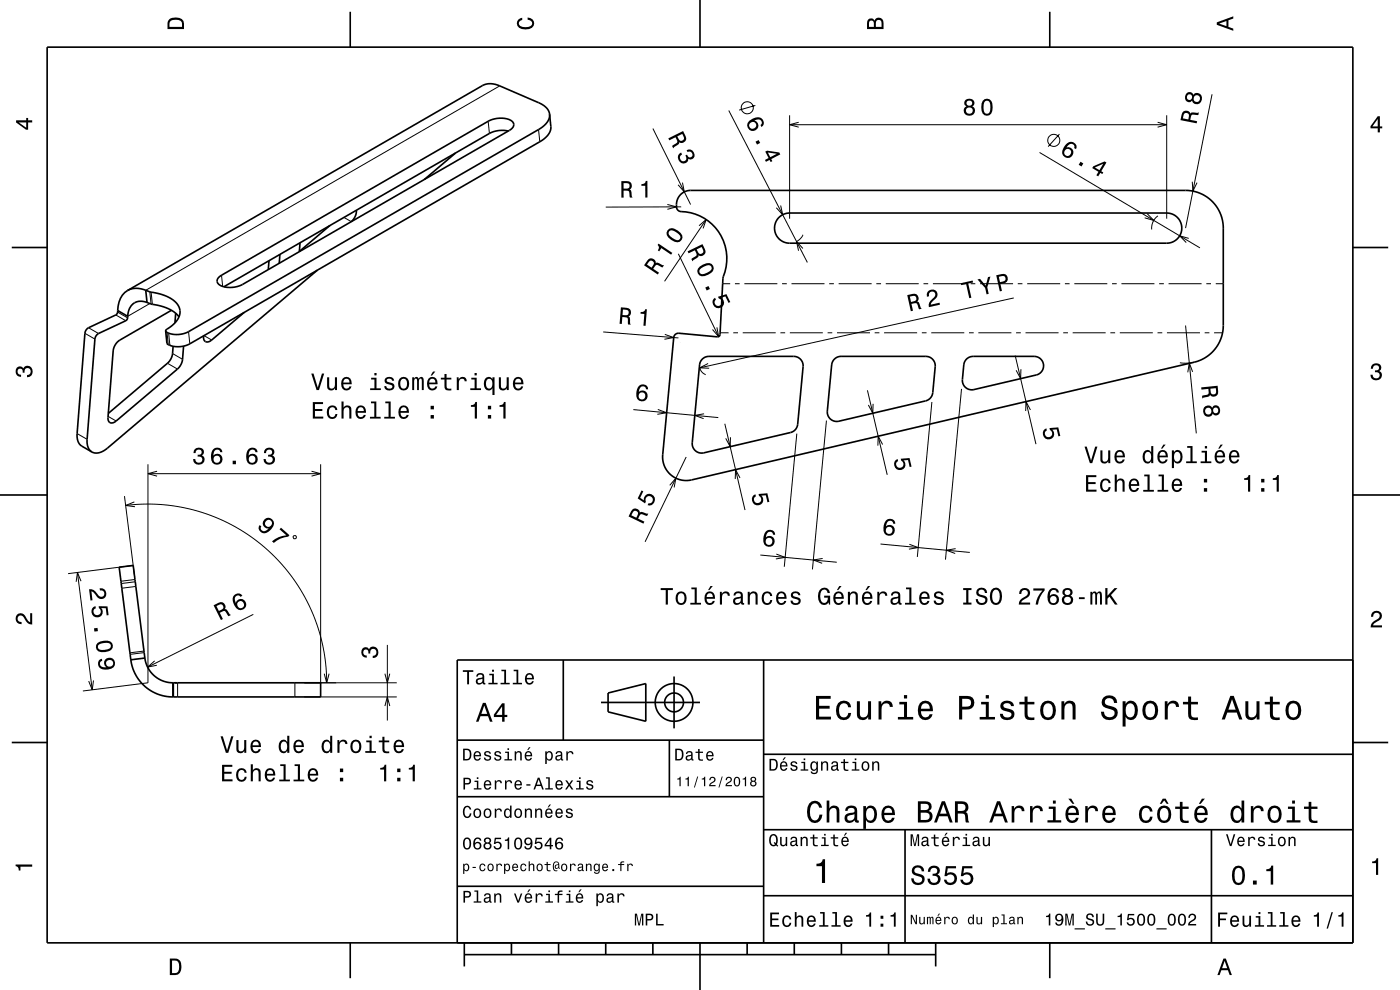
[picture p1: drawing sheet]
<svg xmlns="http://www.w3.org/2000/svg" width="297mm" height="210mm" viewBox="0 0 297 210" stroke-linecap="round" stroke-linejoin="round" font-family="sans-serif">
<g fill="none" stroke="#000" stroke-width=".21">
<path d="M106 18.2l-75.1 43.4M103.6 25.7l.2 2.6M114.2 27.5l.3 2.6M138.5 27.3l8 16.1M144.8 38.7l.4 2-1.3-1.5M154.6 23.4l16.7 32.3M160.2 22.4l-3.4 1M167.5 24.5v21.9M167.5 26.5h80M169.4 25.9l-1.9 .6 1.9 .5M220.5 32.3l34.1 20.3M224.7 28.5l-2.3 2.6"/>
<path d="M245.6 25.9l1.9 .6-1.9 .5M247.5 24.5v21.9M252.9 38.5l.2 2 .8-1.8M257.1 20l-5.6 28.4M47 58.4l.2 2.4M59 54.2l.4 .1M73 46.1l1.5 .9M141.6 43.4l1.9 .5-1.9 .5M143.9 53.8l8.6 17.6M144.5 43.9h-16M148.3 47.9l1.5-1.3-.6 1.9M149.8 46.6l-8.8 13.1"/>
<path d="M165.6 43.6l.4 1.9-1.3-1.4M170.3 52.7l-1.3-1.5 .4 2M170.4 49.8l-.6 .8-.8 .6M243.4 45.3l1.4 1.5-2-.6M245.6 45.8l-.7 .7-.3 .6-.3 1.6M252.2 50.6l-1.9-.6 1.4 1.5M18 70.7l2.1 1.2M18.8 69.5l2.1 1.2M24.6 66.8l2.1 1.2M25 66.2l2.1 1.2M31.8 61.9l.2 2.6M31.8 64.4l-4.7 2.7"/>
<path d="M32.1 62l.2 2.6M35.4 70.5l.3 2.6M35.5 77.1l2.1 1.2M35.8 70.7l.2 2.6M36.6 75l2.1 1.2M40 70.4l.3 2.5M43.3 71.2l1.6 .9M128 70.4l15.9 1.3M141 70.9l1.9 .7-1.9 .4M144.3 72.6h.1M150.2 77.1l-1.8 .9 2 .1M152.1 69.4l.4 2-1.3-1.5"/>
<path d="M152.8 70.6h1.8M153.3 60.2h1.6M155.6 70.6h1M155.9 60.2h1M157.6 70.6h7M157.9 60.2h7M165.6 70.6h1M165.9 60.2h1M167.6 70.6h7M167.9 60.2h7M175.6 70.6h1M175.9 60.2h1"/>
<path d="M177.6 70.6h7M177.9 60.2h7M185.6 70.6h1M185.9 60.2h1M187.6 70.6h7M187.9 60.2h7M195.6 70.6h1M195.9 60.2h1M197.6 70.6h7M197.9 60.2h7M205.6 70.6h1M205.9 60.2h1"/>
<path d="M207.6 70.6h7M207.9 60.2h7M215.1 63.2l-66.7 14.8a2.01 2.01 0 0 0 1.3 1.5M215.4 75.5l4.4 18.7M215.6 70.6h1M215.9 60.2h1M216.6 78.3l-.1 2-.9-1.7M217.6 70.6h7M217.9 60.2h7M225.6 70.6h1M225.9 60.2h1M227.6 70.6h7"/>
<path d="M227.9 60.2h7M235.6 70.6h1M235.9 60.2h1M237.6 70.6h7M237.9 60.2h7M245.6 70.6h1M245.9 60.2h1M247.6 70.6h7M247.9 60.2h7M251.5 69l2.3 22.9M253 78.9l-.7-1.9-.3 2M253.3 76.8l-1.5 .2h-1.5"/>
<path d="M255.6 70.6h1M255.9 60.2h1M257.6 70.6h1.8M257.9 60.2h1.6M16.4 92l2.1 1.2M22.9 88.3l1.7 1M31.4 98.5v46.3l-13.8 1.8M33.3 100l-1.9 .5 1.9 .5M66.1 100l1.9 .5-1.9 .5M68 98.5v46.3M134.4 86.9l18 1.7M139.6 86.9l1.8 .7-1.9 .3"/>
<path d="M145.6 96.9l-8.7 18M149.4 87.8l-2 .3 1.9 .7M153.8 89.9l4.3 18.3M155 92.7l-.1 2-.9-1.7M169 92l-2.6 28.2M175.3 89.2l-2.9 31.6M184 82.8l4.2 17.9M185.2 85.7v2l-1-1.8M187.2 94.3l-.9-1.8-.1 2M197.7 85.3l-3.1 32.8M204 82.5l-3.4 36.2M218.6 87l-.9-1.8-.1 2"/>
<path d="M26.4 105.2l2.2 17.2M26.7 107.2l3.7-.3 3.8 .1 4.2 .6 3.9 .9 3.8 1.4 3.8 1.8 3.2 2 3.3 2.6 3 3 2.4 2.9 2.1 3.1 2 3.8 1.4 3.7 1.1 3.9 .7 3.9 .2 4.2M28.3 119.9l-13.9 1.8M28.5 106.5l-1.8 .7 1.9 .3M31.4 100.5h36.6M62.3 113.6l.5 .2-.1 .5-.5-.2zM142.1 102.9l1.3-1.5-.4 2M157 101.4l-1-1.8v2M161.3 117.7l16.2 1.6M164.7 117.5l1.9 .7-2 .4M174.5 118.5l-2 .3 1.9 .7M186.8 115.4l18.9 1.8"/>
<path d="M192.9 115.5l1.9 .7-2 .3M202.7 116.4l-1.9 .3 1.8 .7M16.4 121.4l3.2 24.9M17.2 123.3l-.8-1.9-.2 2M28.6 122.9l-2.9 .4M28.7 123.4l-3 .4M28.8 124.4l-3 .4M30.5 138.1l-2.9 .4M30.6 138.4l-3 .4M53.7 130.3l-22.4 11.2M82.2 136.8v16M19.8 144.3l-.2 2-.8-1.8"/>
<path d="M32.8 140.2l-1.5 1.3 2-.4M37.7 144.8v3M62.6 144.8v3M64.6 147.8h19.6M64.6 144.8h19.6M68.8 142.9l.5 1.9 .5-1.9M81.7 142.9l.5 1.9 .5-1.9M81.7 149.8l.5-2 .5 2"/>
<circle cx="158.5" cy="22.9" r="1.28"/>
<circle cx="223.6" cy="29.8" r="1.28"/>
</g>
<g fill="none" stroke="#000" stroke-width=".35">
<path d="M10 10h277v190h-277zM74.3 2.5v7.5M148.5 0v10M222.7 2.5v7.5M96.7 32.4l-6.7 5.7M107.8 27.8a5.8 5.8 0 0 0-4 .5l-56.3 32.5M116.6 24.2a3.3 3.3 0 0 0-2.3-2.4l-8.3-3.6a4.1 4.1 0 0 0-3.7 0l-75.3 43.4M116.6 24.2a3.7 3.7 0 0 1-2.4 3.3l-74.2 42.9a4.9 4.9 0 0 1-4.8-.1l-.1-.1M116.6 24.2l.3 2.6a3.7 3.7 0 0 1-2.4 3.3l-74.2 42.8a4.9 4.9 0 0 1-4.8 0l-.4-2.7M2.5 52.5h7.5M46.4 58.8l57.2-33.1a4.9 4.9 0 0 1 5.2 .2l.2 .5-.1 .4-.8 .9-56.6 32.6a4.9 4.9 0 0 1-5.2-.1l-.2-.7zM57.1 55.3l-.2 1.9"/>
<path d="M59.4 54l-.2 1.8M63.6 51.5l-.1 1.9M67.3 57.3l-44.5 37.8a3.1 3.1 0 0 1-3.3 .8M70 47.9l-6.5 5.4M74.5 47h.1M75.6 44.6l-.2 1.2-.9 1.2M144.5 41.2a2.98 2.98 0 0 1 2-.8h105a8 8 0 0 1 8 8v20.6a8 8 0 0 1-6.2 7.8l-106.6 25a5 5 0 0 1-6.1-5.3l2.4-25.2 .3-.4 .7-.2 8.2 .8 .4-.2 .8-12.3a10.1 10.1 0 0 0-9.2-14.2 1.91 1.91 0 0 1-.4-2.6zM165.3 46.1l1-.7 1.2-.2h80a3.2 3.2 0 0 1 3.2 3.2 3.2 3.2 0 0 1-3.2 3.2h-80a3.2 3.2 0 0 1-2.9-2 3.2 3.2 0 0 1 .7-3.5zM287 52.5h7.5M25 65.9l-.1 .6-.3 .3-5.8 2.7-.4 .3-.3 .6-1.7 21.6a2.68 2.68 0 0 0 1 2.7l2.1 1.2M25 65.9l2.1 1.2M27 61.6a4.8 4.8 0 0 0-2 4.3"/>
<path d="M27.1 67.1l-.1 .6-.3 .3-5.8 2.7-.7 .9-1.7 21.6a2.69 2.69 0 0 0 1 2.7M30.9 61.6l3.4 .8 1.6 .7a3.2 3.2 0 0 1 2.1 4.1l-1 1.4-1.7 1.3-.2 .3M30.9 61.6a4.4 4.4 0 0 0-3.9 0M30.9 61.6l.3 2.6M31.2 64.2a2.87 2.87 0 0 0-4.1 2.9M31.2 64.2l4.5 1.3 1.3 .8 1 .9M36.4 65.8l-11 6.3-.9 1-.5 1.3-1.1 14.2a.95 .95 0 0 0 .5 1.1 .95 .95 0 0 0 1.2-.4l13.4-11.3 .4-.7 .3-.9 .2-3M36.7 73.5l-.2 1.9-.2 .7-.6 .8-12.7 10.8M37.3 66.4l-.2 2.1M51.8 66.3l-6.9 5.8a.97 .97 0 0 1-1.3 .4 .97 .97 0 0 1-.4-1.2M149 76.1l.7-.4 .7-.1h18a2 2 0 0 1 2 2.2l-1.2 12.2a2 2 0 0 1-1.5 1.8l-18.4 4.3a2 2 0 0 1-2.4-2.2l1.5-16.5 .2-.7zM177.1 76.1l.6-.4 .7-.1h18a2 2 0 0 1 2 2.2l-.5 5.5a2 2 0 0 1-1.6 1.7l-18.3 4.3a2 2 0 0 1-2.5-2.1l.9-9.8 .2-.7z"/>
<path d="M205.1 76.1l.6-.4 .7-.1h13a2 2 0 0 1 2 1.8 2 2 0 0 1-1.6 2.1l-13.2 3.1a2 2 0 0 1-2.4-2.1l.3-3.3zM0 105h10M287 105h10M27.8 140a9 9 0 0 0 8.9 7.8M30.7 139.6a6 6 0 0 0 6 5.2M30.7 139.6l-2.4-19.7-3 .4 2.5 19.7M30.7 139.6l-2.9 .4M119.5 140v17M162 140v60M287 140h-190v60M2.5 157.5h7.5M36.7 144.8h31.3v3h-31.3"/>
<path d="M36.7 144.8v3M36.8 144.8v3M97 157h65M127.5 149h21M129 147l8-2v8l-8-2zM142 157v12M143 143.5v11M287 157.5h7.5M97 169h65M162 176h125M162 160h125M192 176v24"/>
<path d="M257 176v24M97 188h65M162 190h125M74.3 200v7.5M98.5 202.5h100M98.5 200v5M108.5 200v2.5M118.5 200v2.5M128.5 200v2.5M138.5 200v2.5M148.5 200v10M158.5 200v2.5"/>
<path d="M168.5 200v2.5M178.5 200v2.5M188.5 200v2.5M198.5 200v5M222.7 200v7.5"/>
<circle cx="143" cy="149" r="2"/>
<circle cx="143" cy="149" r="4"/>
</g>
<g fill="#000">
<path d="M36 4a2.18 2.18 0 0 0-.5 2.2h3.5v-1.2a1.43 1.43 0 0 0-1.7-1.3zM36.3 4.4a2.15 2.15 0 0 1 2.2 .3l.1 1h-2.6v-1z" fill-rule="evenodd"/>
<path d="M109.9 4.2l.9-.4v.4a.7 .7 0 0 0-.7 .5 .7 .7 0 0 0 .3 .8 1.7 1.7 0 0 0 2.5-.5 .9 .9 0 0 0-1-.8v-.5a1.24 1.24 0 0 1 1.4 1.1 1.24 1.24 0 0 1-1 1.4 2.22 2.22 0 0 1-2.5-.7l-.2-.5z" fill-rule="evenodd"/>
<path d="M184.2 4.2l-.3 .7v1.3h3.5v-1.3a.98 .98 0 0 0-.7-1.1 .98 .98 0 0 0-1.2 .6 .84 .84 0 0 0-1.3-.2zM184.5 4.5a.54 .54 0 0 1 .6-.1 .54 .54 0 0 1 .3 .6v.7h-1zM185.9 4.4a.62 .62 0 0 1 .8-.1 .62 .62 0 0 1 .3 .6v.8h-1.2z" fill-rule="evenodd"/>
<path d="M258.1 4.7v.6l3.5 1.2v-.4l-1-.4v-1.4l1-.4v-.4zM258.6 5l1.6-.5v1z" fill-rule="evenodd"/>
<path d="M3.4 25.5v.5l2.1 1.5h.5v-1.5h.8v-.5h-.8v-.5h-.4v.5zM4 26h1.6v1.1z" fill-rule="evenodd"/>
<path d="M141.8 29.4l.2 .4 1.3-.7a.84 .84 0 0 1 .1 1.4l-.8 .5 .2 .4 1.2-.9 .1-.3a.97 .97 0 0 0 1.2-.2 .97 .97 0 0 0 .1-1.2l-.5-1zM143.7 28.9l1-.5a1.08 1.08 0 0 1 .3 1.2 .6 .6 0 0 1-.6 .3 .6 .6 0 0 1-.5-.5z" fill-rule="evenodd"/>
<path d="M144.1 32.6l.4-.3 .2 .5a.71 .71 0 0 0-.2 1.2 .71 .71 0 0 0 1.1-.5l-.2-.5 .3-.2a.61 .61 0 0 0 .6 .6 .61 .61 0 0 0 .7-.6 .61 .61 0 0 0-.6-.6l-.5 .1-.2-.4a1.12 1.12 0 0 1 1.5 .3 1.12 1.12 0 0 1-.4 1.6h-.4l-.4-.1a1.05 1.05 0 0 1-.9 1 1.05 1.05 0 0 1-1.2-.8l-.1-.9z" fill-rule="evenodd"/>
<path d="M158.9 25.6a1.19 1.19 0 0 0-.2 1.8 1.19 1.19 0 0 0 1.7 .1 1.19 1.19 0 0 0 .1-1.8l-.5-.1a1.02 1.02 0 0 1 1.5 .1 .58 .58 0 0 1-.2 .8l.2 .4a1.18 1.18 0 0 0 .3-1.5 1.18 1.18 0 0 0-1.5-.5zM158.9 26.6a.75 .75 0 0 1 1.5 0 .75 .75 0 0 1-1.5 0zM160.3 30l.3 .7 .7-.4-.4-.6zM162.3 32.2l.8 1.3-.8 .4 .2 .4 .8-.4 .2 .5 .3-.2-.2-.5 1.9-.9-.2-.5-2.6-.3zM162.9 32.3l1.9 .3-1.4 .7z" fill-rule="evenodd"/>
<path d="M204.8 21.2a.83 .83 0 0 0 .2 1.4 1.11 1.11 0 0 0-.4 1.5 1.11 1.11 0 0 0 1.6 .4 1.03 1.03 0 0 0 .6-.9 1.03 1.03 0 0 0-.5-1 .88 .88 0 0 0 .4-1.1 .88 .88 0 0 0-1.1-.6zM204.9 23.5a.71 .71 0 0 1 1.4 0 .71 .71 0 0 1-1.4 0zM205 21.9a.6 .6 0 0 1 1.2 0 .6 .6 0 0 1-1.2 0zM208.5 21.4a2.68 2.68 0 0 0 .4 3 1.14 1.14 0 0 0 1.6-.9 2.3 2.3 0 0 0-.6-2.5l-.5-.1-.5 .1zM209 21.4h.7a2.38 2.38 0 0 1 0 2.7h-.7a2.37 2.37 0 0 1 0-2.7z" fill-rule="evenodd"/>
<path d="M226.2 30.6a1.75 1.75 0 0 0-.3 2.7 1.15 1.15 0 0 0 1.8-.7 1.15 1.15 0 0 0-1.4-1.3 1.02 1.02 0 0 1 1.3-.7 .58 .58 0 0 1 .3 .8l.4 .2a1.18 1.18 0 0 0-.6-1.4 1.18 1.18 0 0 0-1.5 .4zM225.7 32.3a.75 .75 0 0 1 1.5 0 .75 .75 0 0 1-1.5 0zM229.2 34.3l-.4 .7 .6 .3 .4-.6zM231.9 35.3l-.2 .4 1.3 .7-.4 .8 .4 .2 .4-.7 .4 .2 .3-.3-.5-.3 1.1-1.8-.4-.3zM232.3 35.5l1.7-.8-.8 1.4z" fill-rule="evenodd"/>
<path d="M251.8 19.7a1.06 1.06 0 0 0-.4 1.3 1.06 1.06 0 0 0 1.1 .6l.4-.2a1.11 1.11 0 0 0 1.4 .7 1.11 1.11 0 0 0 .7-1.5 1.03 1.03 0 0 0-.8-.9 1.03 1.03 0 0 0-1.1 .4v-.2a.85 .85 0 0 0-1.3-.2zM253.2 20.9a.71 .71 0 0 1 1.4 0 .71 .71 0 0 1-1.4 0zM251.8 20.6a.6 .6 0 0 1 1.2 0 .6 .6 0 0 1-1.2 0z" fill-rule="evenodd"/>
<path d="M251.1 23.6l-.4 .7-.3 1.2 3.5 .7 .1-.5-1.5-.3a1.09 1.09 0 0 1 .5-1.1l1.2 .1 .1-.5h-1.5l-.3 .2-.1-.2a1.02 1.02 0 0 0-1.3-.3zM251.3 24.1a.6 .6 0 0 1 .7 0 .6 .6 0 0 1 .2 .7l-.1 .5-1.2-.2z" fill-rule="evenodd"/>
<path d="M292.3 24.7l-1.6 2.1v.4h1.6v.9h.4v-.9h.5v-.4h-.5v-2.1zM292.3 25.2v1.6h-1.1z" fill-rule="evenodd"/>
<path d="M131.8 38.4v3.5h.5v-1.5a1.09 1.09 0 0 1 1.2 .3l.1 1.2h.6l-.3-1.5-.3-.2a.97 .97 0 0 0 .4-1.1 .97 .97 0 0 0-1-.7zM132.3 38.8a1.09 1.09 0 0 1 1.2 .3 .61 .61 0 0 1 0 .7 .61 .61 0 0 1-.7 .2h-.5z" fill-rule="evenodd"/>
<path d="M136.1 39.1a.76 .76 0 0 0 .9-.7h.3l.1 3.5h-.5v-2.5h-.8z" fill-rule="evenodd"/>
<path d="M137.6 55l-1 1.3 2.9 1.9 .3-.4-1.2-.8a1.08 1.08 0 0 1 .8-.8l1.2 .5 .2-.4-1.3-.6-.4 .1v-.2a1.01 1.01 0 0 0-1.5-.6zM137.8 55.4a.59 .59 0 0 1 .8 .1 .59 .59 0 0 1-.1 .8l-.3 .5-.9-.7z" fill-rule="evenodd"/>
<path d="M139.7 51.7l-.2 .3a.77 .77 0 0 1 .1 1.1l.2 .2 .5-.7 2.1 1.4 .2-.4zM141.6 48.9a1.43 1.43 0 0 0 .8 2 1.41 1.41 0 0 0 2.2 0 1.41 1.41 0 0 0-.8-2 1.51 1.51 0 0 0-2.2 0zM141.9 49.1l.3-.2a2.38 2.38 0 0 1 2.2 1.5l-.4 .5a2.39 2.39 0 0 1-2.2-1.5z" fill-rule="evenodd"/>
<path d="M145.9 53.3l.2 .4 1.3-.6a.85 .85 0 0 1 .1 1.3l-.8 .5 .2 .5 1.2-.9 .1-.3a.97 .97 0 0 0 1.2-.2 .97 .97 0 0 0 .1-1.2l-.5-1zM147.8 52.9l1-.5a1.08 1.08 0 0 1 .3 1.2 .6 .6 0 0 1-.6 .3 .6 .6 0 0 1-.5-.5z" fill-rule="evenodd"/>
<path d="M148.5 56.5a1.14 1.14 0 0 0-.5 1.5 1.14 1.14 0 0 0 1.5 .6 2.31 2.31 0 0 0 1.9-1.7 1.14 1.14 0 0 0-1.5-1.1zM148.5 57.2a2.74 2.74 0 0 1 2.2-.9l.3 .6a2.38 2.38 0 0 1-2.4 1.2l-.3-.6zM149.6 61l.3 .6 .7-.3-.3-.6zM151.4 63.4a1.21 1.21 0 0 0 .2 1.8 1.21 1.21 0 0 0 1.7-.3 1.21 1.21 0 0 0-.3-1.7l.9-.3 .7 1.4 .3-.2-.8-1.7-1.8 .6 .2 .3a.79 .79 0 0 1 .7 1 .79 .79 0 0 1-1.1 .5 .79 .79 0 0 1-.4-1.1l.2-.1-.2-.5z" fill-rule="evenodd"/>
<path d="M66 79.2l1.2 3.5h.5l1.1-3.5h-.5l-.9 3-.9-3zM69.4 80v1.8a.89 .89 0 0 0 .6 1 .89 .89 0 0 0 1.1-.5v.4h.4v-2.7h-.4v1.6a.65 .65 0 0 1-.4 .8 .65 .65 0 0 1-.8-.3l-.1-2.1zM72.7 80.3a1.54 1.54 0 0 0 .8 2.5 1.06 1.06 0 0 0 1.1-.8h-.5l-.2 .3-.4 .1a.76 .76 0 0 1-.7-.9h1.8a1.16 1.16 0 0 0-.5-1.4 1.16 1.16 0 0 0-1.4 .2zM73 80.5a.66 .66 0 0 1 .8-.1 .66 .66 0 0 1 .3 .7h-1.3zM78.7 80.1v.4h.7v1.9h-.9v.3h2.3v-.3h-.9v-2.3zM79.4 79.1v.5h.5v-.5zM81.8 80.2a.75 .75 0 0 0-.2 .8 .75 .75 0 0 0 .7 .5l.9 .3a.63 .63 0 0 1-.6 .7 .63 .63 0 0 1-.6-.6h-.5a1.07 1.07 0 0 0 1.2 .9 1.07 1.07 0 0 0 .9-1.2l-.4-.3-1.1-.4a.53 .53 0 0 1 .4-.6 .53 .53 0 0 1 .7 .5h.4a1.03 1.03 0 0 0-.7-.9 1.03 1.03 0 0 0-1.1 .3zM84.8 80.3a1.53 1.53 0 0 0 .8 2.5 1.48 1.48 0 0 0 1.2-1.4 1.48 1.48 0 0 0-1.2-1.5l-.5 .1zM85.1 80.6a.67 .67 0 0 1 .7-.2 .67 .67 0 0 1 .5 .5 1.11 1.11 0 0 1-.7 1.5 1.17 1.17 0 0 1-.5-1.8zM87.4 80v2.7h.5v-2l.2-.4h.2l.2 .3v2.1h.4v-2l.3-.4 .2 .1 .1 .4v1.9h.4v-1.8a.69 .69 0 0 0-.5-1l-.6 .4-.2-.3-.3-.1-.5 .4v-.3zM91.9 78.8l-.5 .9h.3l.7-.9zM90.9 80.3a1.54 1.54 0 0 0 .8 2.5 1.05 1.05 0 0 0 1.1-.8h-.5l-.2 .3-.4 .1a.76 .76 0 0 1-.7-.9h1.8a1.16 1.16 0 0 0-.5-1.4 1.16 1.16 0 0 0-1.4 .2zM91.2 80.5a.66 .66 0 0 1 .8-.1 .66 .66 0 0 1 .4 .7h-1.4zM94.3 79.3v.8h-.8v.4h.8v1.8a1.04 1.04 0 0 0 1.4 .5v-.4a.68 .68 0 0 1-1-.3v-1.6h1v-.4h-1v-.8zM96.9 80v2.7h.4v-1.5a.66 .66 0 0 1 .4-.8 .66 .66 0 0 1 .8 .2l.1 .3h.4a.89 .89 0 0 0-.7-.9 .89 .89 0 0 0-1 .5v-.5zM100 80.1v.4h.7v1.9h-.9v.3h2.2v-.3h-.9v-2.3zM100.7 79.1v.5h.4v-.5zM102.9 80.3a1.57 1.57 0 0 0 .8 2.5l.4-.1 .4-.4v1.5h.4v-3.8h-.4v.5l-.2-.3a.88 .88 0 0 0-1.4 .1zM103.3 80.6a.62 .62 0 0 1 .7-.2 .62 .62 0 0 1 .4 .5 1.12 1.12 0 0 1-.6 1.5 1.19 1.19 0 0 1-.5-1.8zM105.8 80v1.8a.89 .89 0 0 0 .6 1 .89 .89 0 0 0 1.1-.5v.4h.4v-2.7h-.4v1.6a.65 .65 0 0 1-.4 .8 .65 .65 0 0 1-.8-.3v-2.1zM109.1 80.3a1.54 1.54 0 0 0 .8 2.5 1.06 1.06 0 0 0 1.1-.8h-.4l-.3 .3-.3 .1a.76 .76 0 0 1-.7-.9h1.7a1.16 1.16 0 0 0-.5-1.4 1.16 1.16 0 0 0-1.4 .2zM109.5 80.5a.66 .66 0 0 1 .8-.1 .66 .66 0 0 1 .3 .7h-1.3z" fill-rule="evenodd"/>
<path d="M131.7 65.2l-.3 3.5h.5l.1-1.5a.84 .84 0 0 1 1.2 .7v.9l.6 .1-.2-1.5-.3-.3a.97 .97 0 0 0 .5-1.1 .97 .97 0 0 0-.9-.7zM132.2 65.7a1.09 1.09 0 0 1 1.2 .4 .6 .6 0 0 1-.2 .6 .6 .6 0 0 1-.6 .2l-.5-.1z" fill-rule="evenodd"/>
<path d="M135.9 66.2a.77 .77 0 0 0 1-.6h.3l-.2 3.5h-.5l.2-2.5-.8-.1z" fill-rule="evenodd"/>
<path d="M192.5 62.6l.7 3.4 .5-.1-.3-1.4a.85 .85 0 0 1 1.3 .2l.3 .9 .5-.1-.6-1.4-.3-.1a.97 .97 0 0 0 .1-1.2 .97 .97 0 0 0-1.1-.5zM193 62.9a1.08 1.08 0 0 1 1.3 0 .6 .6 0 0 1 .1 .7 .6 .6 0 0 1-.6 .3l-.5 .2z" fill-rule="evenodd"/>
<path d="M197.1 61.6a1.16 1.16 0 0 1 1.7 .4 1.16 1.16 0 0 1-.7 1.7l-.5 .4-.1 .5 1.8-.4 .1 .4-2.3 .6a1.8 1.8 0 0 1 1-2 .71 .71 0 0 0 .3-1 .71 .71 0 0 0-1-.3 .71 .71 0 0 0-.3 .9l-.5 .1a1.15 1.15 0 0 1 .5-1.3z" fill-rule="evenodd"/>
<path d="M203.8 60.1l.1 .4 1.1-.2 .6 3 .5-.1-.7-3 1-.3-.1-.4zM207.4 59.3l1.6 1.8 .3 1.3 .5-.1-.4-1.3 .7-2.3-.5 .1-.5 1.8-1.2-1.4zM211.3 58.4l.8 3.4 .5-.1-.4-1.4a1.33 1.33 0 0 0 1.6-1.4 .92 .92 0 0 0-1.3-.8zM211.9 58.7a1.13 1.13 0 0 1 1.3 0 .61 .61 0 0 1 .1 .7 .61 .61 0 0 1-.6 .3l-.6 .2z" fill-rule="evenodd"/>
<path d="M291.1 77.4a1.08 1.08 0 0 1 1.4-.2 1.08 1.08 0 0 1 .4 1.2l-.3 .3a1.06 1.06 0 0 1 .5 1.3 1.06 1.06 0 0 1-1.2 .7 1.1 1.1 0 0 1-1.2-1.2h.5a.71 .71 0 0 0 1 .8 .71 .71 0 0 0 .1-1.3h-.6v-.4a.61 .61 0 0 0 .8-.3 .61 .61 0 0 0-.2-.8 .61 .61 0 0 0-.9 .2l-.1 .5h-.5z" fill-rule="evenodd"/>
<path d="M3.6 78a.86 .86 0 0 1 1.4 .2 1.06 1.06 0 0 1 1.2-.6 1.06 1.06 0 0 1 .7 1.2 1.1 1.1 0 0 1-1.2 1.2v-.4a.71 .71 0 0 0 .8-1 .71 .71 0 0 0-1.3-.1v.6h-.4a.61 .61 0 0 0-.3-.8 .61 .61 0 0 0-.8 .2 .61 .61 0 0 0 .2 .8l.6 .2v.4a1.15 1.15 0 0 1-1.2-.6 1.15 1.15 0 0 1 .3-1.3z" fill-rule="evenodd"/>
<path d="M41.3 95.3l-.3 .8h.5a.62 .62 0 0 1 .3-.8 .62 .62 0 0 1 .8 .3 .62 .62 0 0 1-.2 .8l-.5 .1v.4a.72 .72 0 0 1 1 .4 .72 .72 0 0 1-.5 .9 .72 .72 0 0 1-.9-.5l-.1-.3h-.4a1.18 1.18 0 0 0 1.5 1.2 1.18 1.18 0 0 0 .6-1.9l-.3-.1a.9 .9 0 0 0 .4-1.1 .9 .9 0 0 0-1.1-.5zM45.3 95.2l-.5 .9a1.75 1.75 0 0 0 1.2 2.5 1.15 1.15 0 0 0 1.2-1.6 1.15 1.15 0 0 0-1.9-.4 1.02 1.02 0 0 1 .8-1.2 .59 .59 0 0 1 .6 .5h.5a1.11 1.11 0 0 0-.7-.9 1.11 1.11 0 0 0-1.2 .2zM45.2 97.4a.75 .75 0 0 1 1.5 0 .75 .75 0 0 1-1.5 0zM49.4 97.7v.8h.7v-.8zM52.8 95.2l-.5 .9a1.75 1.75 0 0 0 1.2 2.5 1.15 1.15 0 0 0 1.1-1.6 1.15 1.15 0 0 0-1.9-.4 1.02 1.02 0 0 1 .9-1.2 .59 .59 0 0 1 .6 .5h.5a1.11 1.11 0 0 0-.8-.9 1.11 1.11 0 0 0-1.1 .2zM52.7 97.4a.75 .75 0 0 1 1.5 0 .75 .75 0 0 1-1.5 0zM56.3 95.3l-.3 .8h.4a.62 .62 0 0 1 .4-.8 .62 .62 0 0 1 .8 .3 .62 .62 0 0 1-.2 .8l-.5 .1v.4a.72 .72 0 0 1 .9 .4 .72 .72 0 0 1-.5 .9 .72 .72 0 0 1-.9-.5v-.3h-.5a1.18 1.18 0 0 0 1.5 1.2 1.18 1.18 0 0 0 .6-1.9l-.2-.1a.9 .9 0 0 0 .3-1.1 .9 .9 0 0 0-1-.5z" fill-rule="evenodd"/>
<path d="M66.4 85.3v3.5h2.2v-.4h-1.8v-1.2h1.6v-.4h-1.6v-1.1h1.7v-.4zM69.6 86.4a1.53 1.53 0 0 0 .9 2.5 1.05 1.05 0 0 0 1.1-1.1h-.4a.67 .67 0 0 1-.7 .7 .67 .67 0 0 1-.7-.6 1.11 1.11 0 0 1 .7-1.5 .6 .6 0 0 1 .6 .6h.5a1.09 1.09 0 0 0-.8-1 1.09 1.09 0 0 0-1.2 .4zM72.4 85.2v3.6h.5v-1.6a.63 .63 0 0 1 .4-.7 .63 .63 0 0 1 .8 .3v2h.4v-1.8a.88 .88 0 0 0-.6-1 .88 .88 0 0 0-1 .5v-1.3zM75.7 86.4a1.54 1.54 0 0 0 .8 2.5 1.06 1.06 0 0 0 1.1-.9h-.4l-.3 .4-.3 .1a.76 .76 0 0 1-.7-.9h1.7a1.16 1.16 0 0 0-.4-1.4 1.16 1.16 0 0 0-1.5 .2zM76.1 86.6a.66 .66 0 0 1 .8-.1 .66 .66 0 0 1 .3 .7h-1.3zM78.7 85.2v.3h.7v2.9h-.9v.4h2.3v-.4h-1v-3.2zM81.7 85.2v.3h.7v2.9h-.9v.4h2.3v-.4h-.9v-3.2zM84.8 86.4a1.54 1.54 0 0 0 .8 2.5 1.06 1.06 0 0 0 1.1-.9h-.4l-.3 .4-.3 .1a.76 .76 0 0 1-.7-.9h1.8a1.16 1.16 0 0 0-.5-1.4 1.16 1.16 0 0 0-1.5 .2zM85.2 86.6a.66 .66 0 0 1 .8-.1 .66 .66 0 0 1 .3 .7h-1.3zM91.4 88v.8h.7v-.8zM91.4 86.1v.7h.7v-.7z" fill-rule="evenodd"/>
<path d="M99.9 85.9v.4h.8v2.5h.5v-3.5h-.4a.77 .77 0 0 1-.9 .6zM103.5 88v.8h.7v-.8zM103.5 86.1v.7h.7v-.7zM106 85.9v.4h.8v2.5h.5v-3.5h-.4a.77 .77 0 0 1-.9 .6z" fill-rule="evenodd"/>
<path d="M135.5 82l-.3 .5a1.76 1.76 0 0 0 .9 2.6 1.15 1.15 0 0 0 1.3-1.4 1.15 1.15 0 0 0-1.9-.6 1.02 1.02 0 0 1 1-1.2 .58 .58 0 0 1 .5 .7h.5a1.14 1.14 0 0 0-.8-1 1.14 1.14 0 0 0-1.2 .4zM135.4 84a.75 .75 0 0 1 1.5 0 .75 .75 0 0 1-1.5 0z" fill-rule="evenodd"/>
<path d="M190 97.6l.4-.2 .1 .4a.8 .8 0 0 0-.1 1.3 .8 .8 0 0 0 1.3-.2 .8 .8 0 0 0-.5-1.2l-.1-.4 1.9-.1 .4 1.8-.4 .1-.4-1.5-.9 .1a1.23 1.23 0 0 1-.1 1.7 1.23 1.23 0 0 1-1.7-.1 1.23 1.23 0 0 1 .1-1.7z" fill-rule="evenodd"/>
<path d="M221.6 91.1l.4-.2 .1 .4a.8 .8 0 0 0-.1 1.3 .8 .8 0 0 0 1.2-.3 .8 .8 0 0 0-.5-1.1l-.1-.4 1.9-.1 .4 1.8-.4 .1-.3-1.5-1 .1a1.23 1.23 0 0 1 0 1.7 1.23 1.23 0 0 1-1.8-.1 1.23 1.23 0 0 1 .2-1.7z" fill-rule="evenodd"/>
<path d="M230.1 94.7l1.1 3.5h.5l1.1-3.5h-.5l-.8 3-.9-3zM233.4 95.5v1.8a.89 .89 0 0 0 .6 1 .89 .89 0 0 0 1.1-.5v.4h.4v-2.7h-.4v1.6a.65 .65 0 0 1-.4 .8 .65 .65 0 0 1-.8-.3v-2.1zM236.7 95.8a1.54 1.54 0 0 0 .8 2.5 1.06 1.06 0 0 0 1.1-.8h-.4l-.3 .3-.3 .1a.76 .76 0 0 1-.7-.9h1.7a1.16 1.16 0 0 0-.4-1.4 1.16 1.16 0 0 0-1.5 .2zM237.1 96a.66 .66 0 0 1 .8-.1 .66 .66 0 0 1 .3 .7h-1.3zM242.7 95.8a1.57 1.57 0 0 0 .7 2.5l.5-.1 .3-.4v.4h.5v-3.6h-.5v1.3a.89 .89 0 0 0-1.5-.1zM243 96.1a.62 .62 0 0 1 .7-.2 .62 .62 0 0 1 .5 .5 1.12 1.12 0 0 1-.7 1.5 1.19 1.19 0 0 1-.5-1.8zM246.8 94.3l-.5 .9h.3l.7-.9zM245.8 95.8a1.54 1.54 0 0 0 .8 2.5 1.06 1.06 0 0 0 1.1-.8h-.4l-.2 .3-.4 .1a.76 .76 0 0 1-.7-.9h1.8a1.16 1.16 0 0 0-.5-1.4 1.16 1.16 0 0 0-1.5 .2zM246.2 96a.66 .66 0 0 1 .8-.1 .66 .66 0 0 1 .3 .7h-1.3zM248.6 95.5v3.8h.4v-1.5a.93 .93 0 0 0 1 .5 .93 .93 0 0 0 .8-.8 1.5 1.5 0 0 0-1-2.1l-.4 .2-.4 .4v-.5zM249.2 96.1a.63 .63 0 0 1 .7-.2 .63 .63 0 0 1 .5 .5 1.13 1.13 0 0 1-.7 1.5 1.18 1.18 0 0 1-.5-1.8zM251.9 94.6v.4h.6v2.9h-.9v.3h2.3v-.3h-.9v-3.3zM254.9 95.6v.4h.7v1.9h-.9v.3h2.3v-.3h-.9v-2.3zM255.6 94.6v.5h.5v-.5zM258.9 94.3l-.5 .9h.3l.7-.9zM258 95.8a1.54 1.54 0 0 0 .8 2.5 1.06 1.06 0 0 0 1.1-.8h-.5l-.2 .3-.4 .1a.76 .76 0 0 1-.7-.9h1.8a1.16 1.16 0 0 0-.5-1.4 1.16 1.16 0 0 0-1.4 .2zM258.3 96a.66 .66 0 0 1 .8-.1 .66 .66 0 0 1 .3 .7h-1.3zM261 95.8a1.54 1.54 0 0 0 .8 2.5 1.06 1.06 0 0 0 1.1-.8h-.4l-.3 .3-.3 .1a.76 .76 0 0 1-.7-.9h1.7a1.16 1.16 0 0 0-.5-1.4 1.16 1.16 0 0 0-1.4 .2zM261.4 96a.66 .66 0 0 1 .7-.1 .66 .66 0 0 1 .4 .7h-1.3z" fill-rule="evenodd"/>
<path d="M254.8 82.2l.1 .4 1.4-.1a1.09 1.09 0 0 1-.1 1.2l-1.2 .3 .1 .5 1.4-.4 .2-.3a.97 .97 0 0 0 1.2 .3 .97 .97 0 0 0 .5-1.1l-.1-1.2zM256.8 82.5l1.1-.2a1.09 1.09 0 0 1-.1 1.3 .6 .6 0 0 1-.7 0 .6 .6 0 0 1-.3-.6z" fill-rule="evenodd"/>
<path d="M255.5 86.4a1.17 1.17 0 0 0 0 1.7 1.17 1.17 0 0 0 1.7-.1l.1-.3a.89 .89 0 0 0 1.1 .3 .89 .89 0 0 0 .4-1 .89 .89 0 0 0-.6-1 .89 .89 0 0 0-1 .5 1.01 1.01 0 0 0-1.7-.1zM255.6 87.2a.71 .71 0 0 1 1.4 0 .71 .71 0 0 1-1.4 0zM257.3 87a.6 .6 0 0 1 1.2 0 .6 .6 0 0 1-1.2 0z" fill-rule="evenodd"/>
<path d="M56.1 110.2a1.1 1.1 0 0 0-.3 1.3 1.1 1.1 0 0 0 1.2 .6 1.03 1.03 0 0 1-1.5 .4 .56 .56 0 0 1-.1-.8l-.3-.3a1.18 1.18 0 0 0 .3 1.5 1.18 1.18 0 0 0 1.5-.1 1.76 1.76 0 0 0 .8-2.7 1.12 1.12 0 0 0-1.6 .1zM56.2 111a.75 .75 0 0 1 1.5 0 .75 .75 0 0 1-1.5 0zM59.6 111.9l-.3 .4 1.4 1.3a5.2 5.2 0 0 0-3 1.2l.4 .4a5.3 5.3 0 0 1 3-1.4l.3-.3z" fill-rule="evenodd"/>
<path d="M134.1 108.1l-.8 1.5 3.2 1.5 .2-.4-1.3-.7a1.08 1.08 0 0 1 .7-.9l1.2 .3 .2-.4-1.4-.4-.4 .1v-.2a1 1 0 0 0-1.6-.4zM134.3 108.5a.59 .59 0 0 1 .9 0 .59 .59 0 0 1 0 .8l-.2 .5-1.1-.5z" fill-rule="evenodd"/>
<path d="M136.1 104l.4 .2-.7 1.4 .8 .5a1.21 1.21 0 0 1 1.3-1.3 1.21 1.21 0 0 1 1.1 1.5 1.21 1.21 0 0 1-1.6 .9l.2-.5a.8 .8 0 0 0 .8-.9 .8 .8 0 0 0-1.1-.6 .8 .8 0 0 0-.3 1.2l-.2 .4-1.5-1.1z" fill-rule="evenodd"/>
<path d="M159.9 105l.4-.2 .1 .5a.8 .8 0 0 0-.1 1.2 .8 .8 0 0 0 1.2-.2 .8 .8 0 0 0-.5-1.1l-.1-.4 1.9-.2 .4 1.9h-.4l-.3-1.4h-1a1.23 1.23 0 0 1 0 1.8 1.23 1.23 0 0 1-1.8-.1 1.23 1.23 0 0 1 .2-1.8z" fill-rule="evenodd"/>
<path d="M162.4 112.8l-.3 .6a1.75 1.75 0 0 0 .9 2.6 1.15 1.15 0 0 0 1.3-1.5 1.15 1.15 0 0 0-1.8-.5 1.03 1.03 0 0 1 .9-1.2 .58 .58 0 0 1 .6 .6l.4 .1a1.14 1.14 0 0 0-.7-1.1 1.14 1.14 0 0 0-1.3 .4zM162.4 114.8a.74 .74 0 0 1 1.4 0 .74 .74 0 0 1-1.4 0z" fill-rule="evenodd"/>
<path d="M187.9 110.5l-.3 .6a1.76 1.76 0 0 0 .9 2.6 1.15 1.15 0 0 0 1.3-1.5 1.15 1.15 0 0 0-1.9-.6 1.03 1.03 0 0 1 1-1.1 .58 .58 0 0 1 .6 .6h.4a1.14 1.14 0 0 0-.8-1 1.14 1.14 0 0 0-1.2 .4zM187.8 112.5a.75 .75 0 0 1 1.5 0 .75 .75 0 0 1-1.5 0z" fill-rule="evenodd"/>
<path d="M230.4 100.8v3.5h2.2v-.4h-1.7v-1.2h1.5v-.4h-1.5v-1.1h1.7v-.4zM233.7 101.9a1.53 1.53 0 0 0 .8 2.5 1.06 1.06 0 0 0 1.1-1.1h-.4a.67 .67 0 0 1-.6 .7 .67 .67 0 0 1-.7-.6 1.11 1.11 0 0 1 .6-1.5 .6 .6 0 0 1 .7 .6h.4a1.09 1.09 0 0 0-.8-1 1.09 1.09 0 0 0-1.1 .4zM236.5 100.7v3.6h.4v-1.6a.64 .64 0 0 1 .4-.7 .64 .64 0 0 1 .8 .3v2h.5v-1.8a.88 .88 0 0 0-.6-1 .88 .88 0 0 0-1.1 .5v-1.3zM239.8 101.9a1.54 1.54 0 0 0 .7 2.5 1.06 1.06 0 0 0 1.1-.9h-.4l-.2 .4-.4 .1a.76 .76 0 0 1-.7-.9h1.8a1.17 1.17 0 0 0-.5-1.4 1.17 1.17 0 0 0-1.4 .2zM240.1 102.1a.66 .66 0 0 1 .8-.1 .66 .66 0 0 1 .3 .7h-1.3zM242.7 100.7v.3h.7v2.9h-.9v.4h2.3v-.4h-.9v-3.2zM245.8 100.7v.3h.7v2.9h-.9v.4h2.2v-.4h-.9v-3.2zM248.9 101.9a1.54 1.54 0 0 0 .8 2.5 1.05 1.05 0 0 0 1-.9h-.4l-.2 .4-.4 .1a.76 .76 0 0 1-.7-.9h1.8a1.16 1.16 0 0 0-.5-1.4 1.16 1.16 0 0 0-1.4 .2zM249.2 102.1a.66 .66 0 0 1 .8-.1 .66 .66 0 0 1 .3 .7h-1.3zM255.4 103.5v.8h.7v-.8zM255.4 101.6v.7h.7v-.7z" fill-rule="evenodd"/>
<path d="M263.9 101.4v.4h.9v2.5h.4v-3.5h-.3a.77 .77 0 0 1-1 .6zM267.5 103.5v.8h.7v-.8zM267.5 101.6v.7h.7v-.7zM270 101.4v.4h.8v2.5h.5v-3.5h-.4a.77 .77 0 0 1-.9 .6z" fill-rule="evenodd"/>
<path d="M3.6 130.4a1.22 1.22 0 0 1 2 .7l.4 .6 .4 .3v-1.9h.4v2.4a1.8 1.8 0 0 1-1.7-1.4 .71 .71 0 0 0-.9-.5 .71 .71 0 0 0-.5 .8 .71 .71 0 0 0 .9 .5v.5a1.18 1.18 0 0 1-1.2-.7 1.18 1.18 0 0 1 .2-1.3z" fill-rule="evenodd"/>
<path d="M18.9 125l.3 2.4 .4-.1-.2-1.9a2.23 2.23 0 0 1 1.3 1.4 1.14 1.14 0 0 0 1.9-.7 1.14 1.14 0 0 0-1.5-1.3l.1 .5a.7 .7 0 0 1 .9 .4 .7 .7 0 0 1-.4 .9 .7 .7 0 0 1-.9-.4 1.79 1.79 0 0 0-1.9-1.2zM19.6 129a1.22 1.22 0 0 0 .1 1.7 1.22 1.22 0 0 0 1.7 0 1.22 1.22 0 0 0 .1-1.7h.9l.2 1.5h.4l-.2-1.9h-1.9l.1 .4a.79 .79 0 0 1 .3 1.1 .79 .79 0 0 1-1.1 .2 .79 .79 0 0 1-.1-1.2l.2-.1v-.4zM19.9 133.3l.1 .7 .8-.1-.1-.7zM20.7 136.4a1.13 1.13 0 0 0-.3 1.2 1.13 1.13 0 0 0 1.1 .7 2.32 2.32 0 0 0 2.4-.9 1.14 1.14 0 0 0-1.1-1.5l-1.6 .2zM21 136.7a2.74 2.74 0 0 1 2.4-.1l.1 .7a2.36 2.36 0 0 1-2.6 .3l-.1-.6zM21 140.1a1.33 1.33 0 0 0 .1 1.5 1.33 1.33 0 0 0 1.4 .4 1.63 1.63 0 0 0 1.9-1.4 1.15 1.15 0 0 0-1.7-1 1.15 1.15 0 0 0-.1 2 1.03 1.03 0 0 1-1.4-.7 .56 .56 0 0 1 .5-.7l-.1-.5zM22.5 140.7a.75 .75 0 0 1 1.5 0 .75 .75 0 0 1-1.5 0z" fill-rule="evenodd"/>
<path d="M45.3 128.4l1.6 3.1 .4-.2-.7-1.3a1.08 1.08 0 0 1 1.2-.3l.7 1 .5-.2-.9-1.2-.4-.1a.97 .97 0 0 0-.2-1.2 .97 .97 0 0 0-1.1-.1zM45.9 128.6a1.07 1.07 0 0 1 1.3-.3 .6 .6 0 0 1 .2 .6 .6 .6 0 0 1-.5 .5l-.5 .2z" fill-rule="evenodd"/>
<path d="M49.8 126.2a2.12 2.12 0 0 0 1.2 3.2 1.16 1.16 0 0 0 1.3-.9 1.16 1.16 0 0 0-.9-1.3 1.16 1.16 0 0 0-1.4 .7 1.03 1.03 0 0 1 .2-1.5 .58 .58 0 0 1 .8 .2l.4-.2a1.04 1.04 0 0 0-1.6-.2zM50.3 128.3a.75 .75 0 0 1 1.5 0 .75 .75 0 0 1-1.5 0z" fill-rule="evenodd"/>
<path d="M76.9 137.6a.86 .86 0 0 1 1.4 .1 1.06 1.06 0 0 1 1.3-.5 1.06 1.06 0 0 1 .7 1.2 1.1 1.1 0 0 1-1.2 1.2v-.5a.71 .71 0 0 0 .7-1 .71 .71 0 0 0-1.2 0l-.1 .5h-.3a.61 .61 0 0 0-.3-.8 .61 .61 0 0 0-.8 .3 .61 .61 0 0 0 .2 .8l.5 .2v.4a1.15 1.15 0 0 1-1.1-.7 1.15 1.15 0 0 1 .2-1.2z" fill-rule="evenodd"/>
<path d="M140.2 124.7v.5h1v3h.5v-3h1v-.5zM143.6 125.8a1.53 1.53 0 0 0 .9 2.5 1.48 1.48 0 0 0 1.2-1.4 1.48 1.48 0 0 0-1.2-1.5l-.5 .1zM144 126.1a.67 .67 0 0 1 .7-.2 .67 .67 0 0 1 .5 .5 1.11 1.11 0 0 1-.7 1.5 1.17 1.17 0 0 1-.5-1.8zM146.7 124.6v.4h.7v2.9h-.9v.3h2.2v-.3h-.9v-3.3zM150.7 124.3l-.5 .9h.3l.7-.9zM149.8 125.8a1.54 1.54 0 0 0 .7 2.5 1.06 1.06 0 0 0 1.1-.8h-.4l-.2 .3-.4 .1a.76 .76 0 0 1-.7-.9h1.8a1.16 1.16 0 0 0-.5-1.4 1.16 1.16 0 0 0-1.4 .2zM150.1 126a.66 .66 0 0 1 .8-.1 .66 .66 0 0 1 .3 .7h-1.3zM152.7 125.5v2.7h.5v-1.5a.66 .66 0 0 1 .3-.8 .66 .66 0 0 1 .9 .2v.3h.4a.89 .89 0 0 0-.7-.9 .89 .89 0 0 0-1 .5v-.5zM155.9 125.7l-.3 .6h.4a.55 .55 0 0 1 .7-.5 .55 .55 0 0 1 .4 .8h-.2a.98 .98 0 0 0-1.2 .3 .98 .98 0 0 0 0 1.2 1.06 1.06 0 0 0 1.5-.2l.1 .3 .6 .1v-.4h-.3v-1.6a1.02 1.02 0 0 0-.7-.9 1.02 1.02 0 0 0-1 .3zM156.1 127.2l1-.3a.77 .77 0 0 1-.1 .8 .77 .77 0 0 1-.9 .1l-.2-.3zM158.6 125.5v2.7h.5v-1.5a.63 .63 0 0 1 .4-.8 .63 .63 0 0 1 .8 .4v1.9h.4v-1.7a.89 .89 0 0 0-.6-1 .89 .89 0 0 0-1.1 .4v-.4zM161.9 125.8a1.53 1.53 0 0 0 .8 2.5 1.07 1.07 0 0 0 1.1-1h-.4a.67 .67 0 0 1-.6 .7 .67 .67 0 0 1-.7-.7 1.11 1.11 0 0 1 .6-1.5 .6 .6 0 0 1 .7 .6h.4a1.09 1.09 0 0 0-.7-.9 1.09 1.09 0 0 0-1.2 .3zM164.9 125.8a1.54 1.54 0 0 0 .8 2.5 1.06 1.06 0 0 0 1.1-.8h-.4l-.2 .3-.4 .1a.76 .76 0 0 1-.7-.9h1.8a1.16 1.16 0 0 0-.5-1.4 1.16 1.16 0 0 0-1.5 .2zM165.3 126a.66 .66 0 0 1 .8-.1 .66 .66 0 0 1 .3 .7h-1.3zM168 125.7a.75 .75 0 0 0-.2 .8 .75 .75 0 0 0 .7 .5l.9 .3a.63 .63 0 0 1-.6 .7 .63 .63 0 0 1-.7-.6h-.4a1.07 1.07 0 0 0 1.2 .9 1.07 1.07 0 0 0 .9-1.2l-.4-.3-1.1-.4a.53 .53 0 0 1 .4-.6 .53 .53 0 0 1 .7 .5h.4a1.03 1.03 0 0 0-.7-.9 1.03 1.03 0 0 0-1.1 .3zM173.9 125.1a2.42 2.42 0 0 0 .4 3.1 1.12 1.12 0 0 0 1.5-.4l.1 .4h.2v-1.8h-1.3v.4h.8a.85 .85 0 0 1-1.1 1 2.03 2.03 0 0 1 0-2.7 .71 .71 0 0 1 1.1 .7h.5a1.19 1.19 0 0 0-.9-1.1 1.19 1.19 0 0 0-1.3 .4zM178 124.3l-.5 .9h.3l.7-.9zM177.1 125.8a1.54 1.54 0 0 0 .8 2.5 1.05 1.05 0 0 0 1.1-.8h-.5l-.2 .3-.4 .1a.76 .76 0 0 1-.7-.9h1.8a1.16 1.16 0 0 0-.5-1.4 1.16 1.16 0 0 0-1.4 .2zM177.4 126a.66 .66 0 0 1 .8-.1 .66 .66 0 0 1 .3 .7h-1.3zM179.9 125.5v2.7h.4v-1.5a.64 .64 0 0 1 .4-.8 .64 .64 0 0 1 .8 .4v1.9h.5v-1.7a.89 .89 0 0 0-.6-1 .89 .89 0 0 0-1.1 .4v-.4zM184.1 124.3l-.5 .9h.3l.7-.9zM183.1 125.8a1.54 1.54 0 0 0 .8 2.5 1.06 1.06 0 0 0 1.1-.8h-.4l-.2 .3-.4 .1a.76 .76 0 0 1-.7-.9h1.8a1.16 1.16 0 0 0-.5-1.4 1.16 1.16 0 0 0-1.5 .2zM183.5 126a.66 .66 0 0 1 .8-.1 .66 .66 0 0 1 .3 .7h-1.3zM186.1 125.5v2.7h.5v-1.5a.66 .66 0 0 1 .3-.8 .66 .66 0 0 1 .9 .2v.3h.4a.89 .89 0 0 0-.7-.9 .89 .89 0 0 0-1 .5v-.5zM189.3 125.7l-.3 .6h.4a.55 .55 0 0 1 .7-.5 .55 .55 0 0 1 .4 .8h-.2a1 1 0 0 0-1.1 .2 1 1 0 0 0-.2 1.1 .94 .94 0 0 0 1.6 0l.1 .3 .6 .1v-.4h-.3v-1.6a1.02 1.02 0 0 0-1.7-.6zM189.4 127.2l1.1-.3a.77 .77 0 0 1-.2 .8 .77 .77 0 0 1-.8 .1zM192.2 124.6v.4h.7v2.9h-.9v.3h2.3v-.3h-.9v-3.3zM195.3 125.8a1.54 1.54 0 0 0 .8 2.5 1.06 1.06 0 0 0 1.1-.8h-.5l-.2 .3-.4 .1a.76 .76 0 0 1-.7-.9h1.8a1.16 1.16 0 0 0-.5-1.4 1.16 1.16 0 0 0-1.4 .2zM195.6 126a.66 .66 0 0 1 .8-.1 .66 .66 0 0 1 .4 .7h-1.4zM198.4 125.7a.76 .76 0 0 0-.2 .8 .76 .76 0 0 0 .7 .5l.9 .3a.63 .63 0 0 1-.6 .7 .63 .63 0 0 1-.7-.6h-.4a1.07 1.07 0 0 0 1.2 .9 1.07 1.07 0 0 0 .9-1.2l-.4-.3-1.1-.4a.53 .53 0 0 1 .4-.6 .53 .53 0 0 1 .6 .5h.5a1.03 1.03 0 0 0-.7-.9 1.03 1.03 0 0 0-1.1 .3zM204.3 124.7v.5h.7v2.6h-.7v.4h1.8v-.4h-.7v-2.6h.7v-.5zM207.4 124.9a.96 .96 0 0 0-.3 1.1 .96 .96 0 0 0 1 .6 .77 .77 0 0 1 .9 .9 .83 .83 0 0 1-1 .4 .83 .83 0 0 1-.5-.8h-.5a1.21 1.21 0 0 0 1.5 1.3 1.21 1.21 0 0 0 .7-1.9l-.8-.3a.71 .71 0 0 1-.8-.6 .7 .7 0 0 1 .7-.5 .7 .7 0 0 1 .7 .7h.4a1.17 1.17 0 0 0-.7-1.1 1.17 1.17 0 0 0-1.3 .2zM210.3 125.1a2.53 2.53 0 0 0 .4 3.1 1.21 1.21 0 0 0 1.8-.9 1.94 1.94 0 0 0-.9-2.6l-.9 .1zM211 125.2l.3-.1a1.7 1.7 0 0 1 .3 2.7l-.3 .1a1.69 1.69 0 0 1-.3-2.7zM216.5 125l-.3 1h.5a.71 .71 0 0 1 .5-.9 .71 .71 0 0 1 .8 .6 .71 .71 0 0 1-.5 .8 1.8 1.8 0 0 0-1.4 1.7h2.4v-.4h-1.9a2.2 2.2 0 0 1 1.5-1.1 1.13 1.13 0 0 0 .1-1.7 1.13 1.13 0 0 0-1.7 0zM219.2 124.8v.5h1.9a5.2 5.2 0 0 0-1.4 2.9h.5a5.3 5.3 0 0 1 1.4-3v-.4zM222.8 125l-.5 .8a1.75 1.75 0 0 0 1.2 2.5 1.15 1.15 0 0 0 1.1-1.5 1.15 1.15 0 0 0-1.9-.4 1.02 1.02 0 0 1 .8-1.3 .58 .58 0 0 1 .7 .6h.4a1.12 1.12 0 0 0-.7-.9 1.12 1.12 0 0 0-1.1 .2zM222.7 127.2a.75 .75 0 0 1 1.5 0 .75 .75 0 0 1-1.5 0zM225.7 125a.84 .84 0 0 0 .1 1.4 1.11 1.11 0 0 0-.4 1.5 1.11 1.11 0 0 0 1.6 .4 1.03 1.03 0 0 0 .7-1 1.03 1.03 0 0 0-.6-.9 .88 .88 0 0 0 .4-1.1 .88 .88 0 0 0-1-.6zM225.7 127.3a.75 .75 0 0 1 1.5 0 .75 .75 0 0 1-1.5 0zM225.9 125.7a.59 .59 0 0 1 1.1 0 .59 .59 0 0 1-1.1 0zM228.9 126.7v.4h1.2v-.4zM231.3 125.5v2.7h.4l.1-2 .1-.4h.3l.1 .3 .1 2.1h.3l.1-2 .3-.4 .2 .1 .1 .4v1.9h.4v-1.8a.69 .69 0 0 0-.6-1l-.5 .4-.2-.3-.3-.1-.5 .4v-.3zM234.5 124.7v3.5h.4v-1.2l.5-.4 1.1 1.6h.6l-1.4-2 1.4-1.5h-.7l-1.5 1.7v-1.7z" fill-rule="evenodd"/>
<path d="M291.2 129.9a1.18 1.18 0 0 1 1.9 .3 1.18 1.18 0 0 1-1 1.7l-.5 .3-.3 .5h1.9v.4h-2.4a1.8 1.8 0 0 1 1.4-1.8 .71 .71 0 0 0 .5-.8 .71 .71 0 0 0-.9-.5 .71 .71 0 0 0-.5 .8h-.4z" fill-rule="evenodd"/>
<path d="M46.8 156.2l1.1 3.5h.5l1.1-3.5h-.5l-.8 3-.9-3zM50.1 157v1.8a.89 .89 0 0 0 .7 .9 .89 .89 0 0 0 1-.4v.4h.4v-2.7h-.4v1.5a.64 .64 0 0 1-.4 .8 .64 .64 0 0 1-.8-.3v-2zM53.4 157.3a1.54 1.54 0 0 0 .8 2.5 1.05 1.05 0 0 0 1.1-.9h-.4l-.2 .4-.4 .1a.76 .76 0 0 1-.7-.9h1.8a1.16 1.16 0 0 0-.5-1.4 1.16 1.16 0 0 0-1.5 .2zM53.8 157.5a.66 .66 0 0 1 .8-.1 .66 .66 0 0 1 .3 .7h-1.3zM59.4 157.3a1.57 1.57 0 0 0 .8 2.5l.4-.1 .3-.4v.4h.5v-3.6h-.5v1.3a.89 .89 0 0 0-1.5-.1zM59.7 157.6a.62 .62 0 0 1 .7-.3 .62 .62 0 0 1 .5 .6 1.12 1.12 0 0 1-.7 1.5 1.19 1.19 0 0 1-.5-1.8zM62.5 157.3a1.54 1.54 0 0 0 .8 2.5 1.06 1.06 0 0 0 1.1-.9h-.4l-.2 .4-.4 .1a.76 .76 0 0 1-.7-.9h1.8a1.17 1.17 0 0 0-.5-1.4 1.17 1.17 0 0 0-1.5 .2zM62.9 157.5a.66 .66 0 0 1 .8-.1 .66 .66 0 0 1 .3 .7h-1.3zM68.5 157.3a1.57 1.57 0 0 0 .8 2.5l.4-.1 .3-.4v.4h.5v-3.6h-.5v1.3a.89 .89 0 0 0-1.5-.1zM68.9 157.6a.62 .62 0 0 1 .6-.3 .62 .62 0 0 1 .5 .6 1.12 1.12 0 0 1-.7 1.5 1.19 1.19 0 0 1-.4-1.8zM71.6 157v2.7h.4v-1.6a.66 .66 0 0 1 .4-.7 .66 .66 0 0 1 .8 .2l.1 .2h.4a.89 .89 0 0 0-.7-.9 .89 .89 0 0 0-1 .5v-.4zM74.6 157.3a1.52 1.52 0 0 0 .9 2.5 1.48 1.48 0 0 0 1.2-1.5 1.48 1.48 0 0 0-1.2-1.4l-.5 .1zM75 157.6a.67 .67 0 0 1 .7-.3 .67 .67 0 0 1 .5 .6 1.11 1.11 0 0 1-.7 1.5 1.17 1.17 0 0 1-.5-1.8zM77.7 157.1v.4h.7v1.8h-.9v.4h2.3v-.4h-1v-2.2zM78.4 156.1v.5h.5v-.5zM81.1 156.3v.8h-.7v.4h.7v1.7a1.04 1.04 0 0 0 1.5 .6v-.4a.68 .68 0 0 1-1-.4v-1.5h1v-.4h-1v-.8zM83.8 157.3a1.54 1.54 0 0 0 .8 2.5 1.05 1.05 0 0 0 1.1-.9h-.5l-.2 .4-.4 .1a.76 .76 0 0 1-.7-.9h1.8a1.16 1.16 0 0 0-.5-1.4 1.16 1.16 0 0 0-1.4 .2zM84.1 157.5a.66 .66 0 0 1 .8-.1 .66 .66 0 0 1 .4 .7h-1.4z" fill-rule="evenodd"/>
<path d="M98.2 158.8v2.5h.9a1.37 1.37 0 0 0 .7-2.2 1.56 1.56 0 0 0-1.6-.3zM98.6 159.1a.98 .98 0 0 1 1.1 .7 .98 .98 0 0 1-.6 1.2h-.5zM100.7 159.6a1.04 1.04 0 0 0-.2 1.2 1.04 1.04 0 0 0 1 .5l.5-.5h-.3l-.4 .3a.54 .54 0 0 1-.5-.7h1.3a.83 .83 0 0 0-.4-.9 .83 .83 0 0 0-1 .1zM100.9 159.7l.2-.1a.47 .47 0 0 1 .5 .1 .47 .47 0 0 1 .1 .5h-.9zM102.9 159.5l-.2 .1a.69 .69 0 0 0 .9 .9l.2 .1a.43 .43 0 0 1-.4 .5 .43 .43 0 0 1-.4-.4h-.3a.74 .74 0 0 0 .9 .7 .74 .74 0 0 0 .5-1l-1-.4a.38 .38 0 0 1 .3-.5 .38 .38 0 0 1 .4 .4h.3a.78 .78 0 0 0-1.2-.4zM105.1 159.5l-.2 .1a.69 .69 0 0 0 .9 .9l.2 .1a.43 .43 0 0 1-.4 .5 .43 .43 0 0 1-.5-.4h-.3a.74 .74 0 0 0 .9 .7 .74 .74 0 0 0 .5-1l-.9-.4a.38 .38 0 0 1 .3-.5 .38 .38 0 0 1 .4 .4h.3a.77 .77 0 0 0-1.2-.4zM107.2 159.4v.3h.5v1.3h-.7v.3h1.6v-.3h-.6v-1.6zM107.7 158.7v.4h.3v-.4zM109.2 159.4v1.9h.3v-1.1a.45 .45 0 0 1 .4-.6 .45 .45 0 0 1 .5 .5v1.2h.3v-1.3a.63 .63 0 0 0-.5-.7 .63 .63 0 0 0-.7 .4v-.3zM112.2 158.5l-.4 .6h.3l.5-.6zM111.5 159.6a1.04 1.04 0 0 0-.2 1.2 1.04 1.04 0 0 0 1.1 .5l.5-.5h-.3l-.5 .3a.54 .54 0 0 1-.5-.7h1.3a.83 .83 0 0 0-.4-.9 .83 .83 0 0 0-1 .1zM111.8 159.7l.1-.1a.48 .48 0 0 1 .5 .1 .48 .48 0 0 1 .2 .5h-1zM115.7 159.4v2.7h.3v-1.1a.66 .66 0 0 0 .7 .4 .66 .66 0 0 0 .5-.6 .91 .91 0 0 0 0-1.1 .91 .91 0 0 0-1-.3l-.2 .3v-.3zM116.1 159.8a.45 .45 0 0 1 .5-.2 .45 .45 0 0 1 .3 .4 .65 .65 0 0 1 .1 .8 .65 .65 0 0 1-.7 .2 .98 .98 0 0 1-.2-1.2zM118.1 159.5l-.2 .4h.3a.39 .39 0 0 1 .4-.3 .39 .39 0 0 1 .3 .5h-.1a.65 .65 0 0 0-1 .4 .65 .65 0 0 0 .6 .9l.6-.3 .1 .2h.4v-.2l-.2-.1v-1.1a.72 .72 0 0 0-.5-.6 .72 .72 0 0 0-.7 .2zM118.2 160.6l.8-.3a.55 .55 0 0 1-.2 .7 .55 .55 0 0 1-.6 0zM120.1 159.4v1.9h.4v-1.1a.47 .47 0 0 1 .2-.6 .47 .47 0 0 1 .6 .2v.2h.4a.64 .64 0 0 0-.5-.7 .64 .64 0 0 0-.8 .4v-.3z" fill-rule="evenodd"/>
<path d="M98.2 142.2v.3h.9v2.7h.4v-2.7h.9v-.3zM101.3 143l-.3 .5h.4a.47 .47 0 0 1 .5-.4 .47 .47 0 0 1 .4 .6l-.2 .1a.84 .84 0 0 0-1 .2 .84 .84 0 0 0 0 1.1 .9 .9 0 0 0 1.3-.2l.1 .2 .5 .1v-.3l-.3-.1v-1.3a.87 .87 0 0 0-1.4-.5zM101.4 144.3l.9-.3a.66 .66 0 0 1-.1 .7 .66 .66 0 0 1-.8 .1zM103.8 142.9v.3h.6v1.6h-.8v.4h2v-.4h-.8v-1.9zM104.4 142.1v.4h.4v-.4zM106.4 142.1v.3h.6v2.4h-.8v.4h1.9v-.4h-.7v-2.7zM109 142.1v.3h.6v2.4h-.8v.4h1.9v-.4h-.7v-2.7zM111.6 143.1a1.32 1.32 0 0 0 .7 2.1 .9 .9 0 0 0 .9-.7h-.3l-.2 .3-.4 .1a.65 .65 0 0 1-.6-.8h1.6a1 1 0 0 0-.4-1.2 1 1 0 0 0-1.3 .2zM111.9 143.3a.57 .57 0 0 1 .7-.1 .57 .57 0 0 1 .3 .6h-1.2z" fill-rule="evenodd"/>
<path d="M102.4 149.1l-1.4 4h.5l.4-1.2h1.6l.4 1.2h.6l-1.5-4zM102.7 149.7l.7 1.7h-1.3zM106.5 149.2l-1.7 2.4v.5h1.7v1h.5v-1h.6v-.5h-.6v-2.4zM106.5 149.9v1.7h-1.3z" fill-rule="evenodd"/>
<path d="M143.2 158.8v2.5h.9a1.37 1.37 0 0 0 .7-2.2 1.56 1.56 0 0 0-1.6-.3zM143.6 159.1a.98 .98 0 0 1 1.1 .7 .98 .98 0 0 1-.6 1.2h-.5zM145.7 159.5l-.2 .4h.3a.39 .39 0 0 1 .5-.3 .39 .39 0 0 1 .3 .5h-.2a.65 .65 0 0 0-.9 .4 .65 .65 0 0 0 .5 .9l.7-.3v.2h.4v-.2l-.1-.1-.1-1.1a.73 .73 0 0 0-.4-.6 .73 .73 0 0 0-.8 .2zM145.8 160.6l.8-.3a.55 .55 0 0 1-.1 .7 .55 .55 0 0 1-.7 0zM148.1 158.9v.5h-.5v.3h.5v1.3a.75 .75 0 0 0 1 .4v-.3a.48 .48 0 0 1-.7-.3v-1.1h.7v-.3h-.7v-.5zM150 159.6a1.04 1.04 0 0 0-.2 1.2 1.04 1.04 0 0 0 1.1 .5l.5-.5h-.4l-.4 .3a.54 .54 0 0 1-.5-.7h1.3a.83 .83 0 0 0-.4-.9 .83 .83 0 0 0-1 .1zM150.3 159.7l.1-.1a.48 .48 0 0 1 .5 .1 .48 .48 0 0 1 .2 .5h-1z" fill-rule="evenodd"/>
<path d="M173.1 147.6v5h3.2v-.6h-2.5v-1.7h2.2v-.6h-2.2v-1.5h2.4v-.6zM177.8 149.2a2.59 2.59 0 0 0 .5 3.4 1.58 1.58 0 0 0 2.3-1.4h-.6a.95 .95 0 0 1-.9 1 .95 .95 0 0 1-1-.9 1.59 1.59 0 0 1 .9-2.1 .85 .85 0 0 1 .9 .8h.7a1.56 1.56 0 0 0-1.1-1.3 1.56 1.56 0 0 0-1.7 .5zM181.8 148.8v2.5a1.27 1.27 0 0 0 .9 1.4 1.27 1.27 0 0 0 1.5-.7v.6h.6v-3.8h-.6v2.2a.92 .92 0 0 1-.6 1.1 .92 .92 0 0 1-1.2-.4v-2.9zM186.4 148.8v3.8h.6v-2.2a.95 .95 0 0 1 .5-1.1 .95 .95 0 0 1 1.2 .3l.1 .4h.6a1.28 1.28 0 0 0-1-1.4 1.28 1.28 0 0 0-1.4 .8v-.6zM190.8 148.9v.5h1v2.7h-1.3v.5h3.2v-.5h-1.3v-3.2zM191.8 147.4v.8h.6v-.8zM195.1 149.2a2.62 2.62 0 0 0 .5 3.4 1.57 1.57 0 0 0 2.2-1.1h-.6l-.3 .5-.5 .2a1.08 1.08 0 0 1-1-1.3h2.5a1.66 1.66 0 0 0-.7-2 1.66 1.66 0 0 0-2.1 .3zM195.6 149.5a.94 .94 0 0 1 1.2-.2 .94 .94 0 0 1 .5 1h-1.9zM203.5 147.6v5h.6v-2.1h.8a1.47 1.47 0 0 0 1.8-1.2 1.47 1.47 0 0 0-1.5-1.7zM204.1 148.2a1.6 1.6 0 0 1 1.8 .5 .86 .86 0 0 1 0 .9 .86 .86 0 0 1-.9 .3h-.9zM208.1 148.9v.5h1v2.7h-1.3v.5h3.3v-.5h-1.3v-3.2zM209.1 147.4v.8h.7v-.8zM212.6 148.9a1.08 1.08 0 0 0-.3 1.2 1.08 1.08 0 0 0 1 .7l1.1 .4a.57 .57 0 0 1 .2 .6 .57 .57 0 0 1-.5 .4 .96 .96 0 0 1-1.4-.8h-.6a1.6 1.6 0 0 0 1.3 1.4 1.6 1.6 0 0 0 1.7-.8 1.13 1.13 0 0 0-1-1.6l-1.1-.3-.2-.4a.87 .87 0 0 1 .9-.5 .87 .87 0 0 1 .8 .6h.6a1.41 1.41 0 0 0-2.1-1.1zM217.4 147.8v1.1h-1.1v.5h1.1v2.6l.2 .4 .4 .3h1.4v-.5a.97 .97 0 0 1-1.4-.5v-2.3h1.4v-.5h-1.4v-1.1zM221.1 149.2a2.56 2.56 0 0 0 .5 3.4 1.72 1.72 0 0 0 1.8-.2 1.72 1.72 0 0 0 .6-1.7 1.7 1.7 0 0 0-.9-1.9 1.7 1.7 0 0 0-2 .4zM221.6 149.6a.96 .96 0 0 1 1-.4 .96 .96 0 0 1 .7 .8 1.59 1.59 0 0 1-1 2.2 1.19 1.19 0 0 1-1-1.5zM225.2 148.8v3.8h.6v-2.2a.97 .97 0 0 1 .5-1.1 .97 .97 0 0 1 1.1 .2l.1 .7v2.4h.7v-2.5a1.27 1.27 0 0 0-.9-1.4 1.27 1.27 0 0 0-1.5 .6v-.5zM234.1 147.9a1.38 1.38 0 0 0-.3 1.5 1.38 1.38 0 0 0 1.3 .9 1.25 1.25 0 0 1 1.4 .9 1.15 1.15 0 0 1-1.3 .9 1.15 1.15 0 0 1-1-1.1h-.7a1.8 1.8 0 0 0 1.7 1.8 1.8 1.8 0 0 0 1.9-1.6 1.46 1.46 0 0 0-1.5-1.4l-.6-.2a.83 .83 0 0 1-.5-1.1 .83 .83 0 0 1 1.2-.3l.5 .5 .1 .4h.7a1.67 1.67 0 0 0-1-1.6 1.67 1.67 0 0 0-1.9 .4zM238.2 148.8v5.3h.6v-2.1a1.32 1.32 0 0 0 1.4 .7 1.32 1.32 0 0 0 1.1-1.1 2.43 2.43 0 0 0-.8-2.8 1.21 1.21 0 0 0-1.7 .5v-.5zM239.1 149.6a.9 .9 0 0 1 .9-.4 .9 .9 0 0 1 .7 .8 1.61 1.61 0 0 1-.9 2.2 1.18 1.18 0 0 1-1-1.5zM242.8 149.2a2.56 2.56 0 0 0 .5 3.4 1.72 1.72 0 0 0 1.8-.2 1.72 1.72 0 0 0 .6-1.7 1.7 1.7 0 0 0-.9-1.9 1.7 1.7 0 0 0-2 .4zM243.3 149.6a.96 .96 0 0 1 1-.4 .96 .96 0 0 1 .7 .8 1.59 1.59 0 0 1-1 2.2 1.19 1.19 0 0 1-1-1.5zM247.1 148.8v3.8h.6v-2.2a.95 .95 0 0 1 .5-1.1 .95 .95 0 0 1 1.2 .3l.1 .4h.6a1.28 1.28 0 0 0-1-1.4 1.28 1.28 0 0 0-1.4 .8v-.6zM252 147.8v1.1h-1v.5h1l.1 2.6 .2 .4 .4 .3h1.4v-.5a.97 .97 0 0 1-1.4-.5v-2.3h1.4v-.5h-1.4v-1.1zM261 147.6l-1.8 5h.6l.6-1.4h2l.5 1.4h.7l-1.9-5zM261.4 148.3l.7 2.2h-1.5zM264.2 148.8v2.5a1.27 1.27 0 0 0 .9 1.4 1.27 1.27 0 0 0 1.5-.7v.6h.6v-3.8h-.6v2.2a.92 .92 0 0 1-.6 1.1 .92 .92 0 0 1-1.1-.4l-.1-2.9zM269.4 147.8v1.1h-1.1v.5h1.1v2.6l.2 .4 .4 .3 .7 .1 .8-.1v-.5a.97 .97 0 0 1-1.4-.5l-.1-2.3h1.5v-.5h-1.5v-1.1zM273.1 149.2a2.56 2.56 0 0 0 .6 3.4 1.72 1.72 0 0 0 1.8-.2 1.72 1.72 0 0 0 .6-1.7 1.7 1.7 0 0 0-.9-1.9 1.7 1.7 0 0 0-2.1 .4zM273.6 149.6a.96 .96 0 0 1 1-.4 .96 .96 0 0 1 .7 .8 1.59 1.59 0 0 1-.9 2.2 1.19 1.19 0 0 1-1.1-1.5z" fill-rule="evenodd"/>
<path d="M47.1 162.2v3.5h2.2v-.4h-1.7v-1.2h1.5v-.4h-1.5v-1h1.7v-.5zM50.4 163.3a1.53 1.53 0 0 0 .8 2.5 1.06 1.06 0 0 0 1.1-1h-.4a.67 .67 0 0 1-.6 .6 .67 .67 0 0 1-.7-.6 1.12 1.12 0 0 1 .6-1.5 .59 .59 0 0 1 .7 .6h.4a1.09 1.09 0 0 0-.7-.9 1.09 1.09 0 0 0-1.2 .3zM53.2 162.1v3.6h.4v-1.5a.63 .63 0 0 1 .4-.8 .63 .63 0 0 1 .8 .3l.1 2h.4v-1.7a.88 .88 0 0 0-.6-1 .88 .88 0 0 0-1.1 .4v-1.3zM56.5 163.3a1.54 1.54 0 0 0 .8 2.5 1.07 1.07 0 0 0 1.1-.8h-.5l-.2 .3-.4 .1a.76 .76 0 0 1-.7-.9h1.8a1.17 1.17 0 0 0-.5-1.4 1.17 1.17 0 0 0-1.4 .2zM56.8 163.5a.66 .66 0 0 1 .8-.1 .66 .66 0 0 1 .3 .7h-1.3zM59.5 162.1v.4h.7v2.9h-1v.3h2.3v-.3h-.9v-3.3zM62.5 162.1v.4h.7v2.9h-.9v.3h2.2v-.3h-.9v-3.3zM65.6 163.3a1.54 1.54 0 0 0 .8 2.5 1.07 1.07 0 0 0 1.1-.8h-.5l-.2 .3-.4 .1a.76 .76 0 0 1-.7-.9h1.8a1.17 1.17 0 0 0-.5-1.4 1.17 1.17 0 0 0-1.4 .2zM65.9 163.5a.66 .66 0 0 1 .8-.1 .66 .66 0 0 1 .3 .7h-1.3zM72.1 165v.7h.7v-.7zM72.1 163v.8h.7v-.8z" fill-rule="evenodd"/>
<path d="M80.7 162.9v.3h.8v2.5h.4v-3.5h-.3a.77 .77 0 0 1-.9 .7zM84.3 165v.7h.7v-.7zM84.3 163v.8h.7v-.8zM86.7 162.9v.3h.8v2.5h.5v-3.5h-.3a.78 .78 0 0 1-1 .7z" fill-rule="evenodd"/>
<path d="M98.4 178a1.44 1.44 0 0 0 .7 2.2 1.45 1.45 0 0 0 .6-2.2 .79 .79 0 0 0-1.3 0zM98.8 178h.5a1.69 1.69 0 0 1 0 1.9h-.5a1.71 1.71 0 0 1 0-1.9zM100.8 177.8a1.72 1.72 0 0 0 .1 2.3 .83 .83 0 0 0 1.1-.2 .83 .83 0 0 0-.1-1.1 .83 .83 0 0 0-1.2 0 .74 .74 0 0 1 .6-.9l.3 .1 .2 .3h.3a.8 .8 0 0 0-.5-.6 .8 .8 0 0 0-.8 .1zM100.7 179.4a.55 .55 0 0 1 1.1 0 .55 .55 0 0 1-1.1 0zM102.9 177.8l-.2 .2a.57 .57 0 0 0 .3 .8 .78 .78 0 0 0-.2 1.2 .78 .78 0 0 0 1.2 0 .78 .78 0 0 0-.1-1.2 .68 .68 0 0 0 .2-1 .68 .68 0 0 0-1-.1zM102.9 179.5a.51 .51 0 0 1 1 0 .51 .51 0 0 1-1 0zM103 178.3a.42 .42 0 0 1 .8 0 .42 .42 0 0 1-.8 0zM105 177.7l-.2 1.3h.3a.57 .57 0 0 1 .8-.1 .57 .57 0 0 1 0 .9 .57 .57 0 0 1-.9-.3h-.3a.86 .86 0 0 0 1.1 .8 .86 .86 0 0 0 .6-1.2 .86 .86 0 0 0-1.3-.4l.1-.7h1.1v-.3zM107.1 178.1v.3h.6v1.8h.3v-2.6h-.2a.55 .55 0 0 1-.7 .5zM109.3 178a1.44 1.44 0 0 0 .6 2.2 1.45 1.45 0 0 0 .7-2.2 .79 .79 0 0 0-1.3 0zM109.7 178h.5a1.69 1.69 0 0 1 0 1.9h-.5a1.69 1.69 0 0 1 0-1.9zM111.4 177.9a.82 .82 0 0 0 0 1.2 .82 .82 0 0 0 1.2-.1 .73 .73 0 0 1-.6 .9l-.3-.1-.1-.3h-.4a.88 .88 0 0 0 1.1 .7 .88 .88 0 0 0 .6-1.1 1.01 1.01 0 0 0-.2-1.2 1.01 1.01 0 0 0-1.3 0zM111.6 178.5a.53 .53 0 0 1 1 0 .53 .53 0 0 1-1 0zM113.6 177.7l-.2 1.3h.3a.57 .57 0 0 1 .9-.1 .57 .57 0 0 1 0 .9 .57 .57 0 0 1-.9-.3h-.3a.86 .86 0 0 0 1 .7 .86 .86 0 0 0 .6-1.1 .86 .86 0 0 0-1.2-.4l.1-.7h1.1v-.3zM116.6 177.7l-1.1 1.5v.3h1.1v.7h.4v-.7h.3v-.3h-.3v-1.5zM116.6 178.1v1.1h-.8zM118.1 177.8a1.71 1.71 0 0 0 .1 2.3 .83 .83 0 0 0 1.1-.2 .83 .83 0 0 0-.1-1.1 .83 .83 0 0 0-1.1 0 .74 .74 0 0 1 .6-.9l.3 .1 .1 .3h.4a.79 .79 0 0 0-.6-.6 .79 .79 0 0 0-.8 .1zM118.1 179.4a.53 .53 0 0 1 1 0 .53 .53 0 0 1-1 0z" fill-rule="evenodd"/>
<path d="M98.3 165v2.5h.4v-1.1a.96 .96 0 0 0 1.2-.7 .66 .66 0 0 0-.7-.7zM98.7 165.3h.4a.43 .43 0 0 1 .5 .4 .43 .43 0 0 1-.5 .4h-.4zM100.7 165.6v.3h.5v1.3h-.7v.3h1.6v-.3h-.6v-1.6zM101.2 164.9v.3h.3v-.3zM102.8 165.7a1.04 1.04 0 0 0-.1 1.2 1.04 1.04 0 0 0 1 .6l.5-.6h-.3l-.5 .4a.54 .54 0 0 1-.4-.7h1.2a.83 .83 0 0 0-.3-1 .83 .83 0 0 0-1.1 .1zM103.1 165.9l.1-.1a.47 .47 0 0 1 .5 .1 .47 .47 0 0 1 .2 .4h-.9zM105 165.5v2h.3v-1.1a.47 .47 0 0 1 .2-.6 .47 .47 0 0 1 .6 .2l.1 .1h.3a.64 .64 0 0 0-.5-.6 .64 .64 0 0 0-.7 .4v-.4zM107.1 165.5v2h.3v-1.1a.47 .47 0 0 1 .3-.6 .47 .47 0 0 1 .6 .2v.1h.3a.64 .64 0 0 0-.4-.6 .64 .64 0 0 0-.8 .4v-.4zM109.3 165.7a1.04 1.04 0 0 0-.1 1.2 1.04 1.04 0 0 0 1 .6l.5-.6h-.3l-.4 .4a.54 .54 0 0 1-.5-.7h1.2a.83 .83 0 0 0-.3-1 .83 .83 0 0 0-1.1 .1zM109.6 165.9l.1-.1a.47 .47 0 0 1 .5 .1 .47 .47 0 0 1 .2 .4h-.9zM111.7 166.4v.2h.8v-.2zM114.1 165l-.9 2.5h.3l.3-.8h1l.2 .8h.4l-1-2.5zM114.3 165.3l.3 1.1h-.7zM115.8 164.9v.2h.5v2.1h-.6v.3h1.6v-.3h-.7v-2.3zM118 165.7a1.04 1.04 0 0 0-.2 1.2 1.04 1.04 0 0 0 1.1 .6l.5-.6h-.3l-.5 .4a.54 .54 0 0 1-.5-.7h1.3a.83 .83 0 0 0-.3-1 .83 .83 0 0 0-1.1 .1zM118.3 165.9l.1-.1a.47 .47 0 0 1 .5 .1 .47 .47 0 0 1 .2 .4h-1zM119.9 165.5l.7 1-.7 1h.4l.5-.8 .5 .8h.3l-.6-1 .6-1h-.4l-.4 .7-.5-.7zM122.3 165.6v.3h.5v1.3h-.6v.3h1.6v-.3h-.6v-1.6zM122.8 164.9v.3h.4v-.3zM124.6 165.6l-.2 .2a.68 .68 0 0 0 .9 .9l.2 .1a.43 .43 0 0 1-.4 .5 .43 .43 0 0 1-.5-.4h-.3a.74 .74 0 0 0 1 .7 .74 .74 0 0 0 .4-1.1l-.9-.3a.38 .38 0 0 1 .3-.5 .38 .38 0 0 1 .4 .4l.3-.1a.78 .78 0 0 0-1.2-.4z" fill-rule="evenodd"/>
<path d="M98.4 171.2a1.45 1.45 0 0 0 .7 2.3 .94 .94 0 0 0 .9-1h-.3a.59 .59 0 0 1-.8 .7 1.31 1.31 0 0 1 .2-2l.3 .1 .2 .4h.4a.85 .85 0 0 0-.6-.8 .85 .85 0 0 0-1 .3zM100.6 171.7a1.04 1.04 0 0 0-.1 1.3 1.04 1.04 0 0 0 1.1 .5 1.04 1.04 0 0 0 .5-1.3 1.04 1.04 0 0 0-1.2-.7zM100.9 171.9a.48 .48 0 0 1 .5-.1 .48 .48 0 0 1 .3 .4 .66 .66 0 0 1 0 .7 .66 .66 0 0 1-.7 .3 .98 .98 0 0 1-.1-1.3zM102.8 171.7a1.04 1.04 0 0 0-.2 1.3 1.04 1.04 0 0 0 1.2 .5 1.04 1.04 0 0 0 .5-1.3 1.04 1.04 0 0 0-1.2-.7zM103 171.9a.48 .48 0 0 1 .5-.1 .48 .48 0 0 1 .4 .4 .66 .66 0 0 1 0 .7 .66 .66 0 0 1-.7 .3 .97 .97 0 0 1-.2-1.3zM105 171.5v2h.3v-1.1a.47 .47 0 0 1 .2-.6 .47 .47 0 0 1 .6 .2l.1 .1h.3a.64 .64 0 0 0-.5-.6 .64 .64 0 0 0-.7 .4v-.4zM107.1 171.7a1.06 1.06 0 0 0-.2 1.2 1.06 1.06 0 0 0 .9 .6l.4-.3v.3h.3v-2.6h-.3v.9a.63 .63 0 0 0-1.1-.1zM107.4 171.9a.44 .44 0 0 1 .4-.1 .44 .44 0 0 1 .4 .4 .65 .65 0 0 1 0 .7 .65 .65 0 0 1-.7 .3l-.2-.4zM109.3 171.7a1.04 1.04 0 0 0-.1 1.3 1.04 1.04 0 0 0 1.1 .5 1.04 1.04 0 0 0 .5-1.3 1.04 1.04 0 0 0-1.2-.7zM109.5 171.9a.48 .48 0 0 1 .6-.1 .48 .48 0 0 1 .3 .4 .66 .66 0 0 1 0 .7 .66 .66 0 0 1-.7 .3 .98 .98 0 0 1-.2-1.3zM111.4 171.5v2h.3v-1.1a.45 .45 0 0 1 .3-.7 .45 .45 0 0 1 .5 .6v1.2h.4v-1.3a.63 .63 0 0 0-.5-.7 .63 .63 0 0 0-.7 .3v-.3zM113.5 171.5v2h.3v-1.1a.45 .45 0 0 1 .3-.6 .45 .45 0 0 1 .6 .2v1.5h.3v-1.3a.63 .63 0 0 0-.4-.7 .63 .63 0 0 0-.8 .3v-.3zM116.5 170.7l-.3 .6h.2l.5-.6zM115.9 171.7a1.04 1.04 0 0 0-.2 1.2 1.04 1.04 0 0 0 1 .6l.5-.6h-.3l-.4 .4a.54 .54 0 0 1-.5-.7h1.2a.83 .83 0 0 0-.3-1 .83 .83 0 0 0-1 .1zM116.1 171.9l.2-.1a.47 .47 0 0 1 .4 .1 .47 .47 0 0 1 .2 .4h-.9zM118 171.7a1.04 1.04 0 0 0-.2 1.2 1.04 1.04 0 0 0 1.1 .6l.5-.6h-.3l-.5 .4a.53 .53 0 0 1-.5-.7h1.3a.83 .83 0 0 0-.3-1 .83 .83 0 0 0-1.1 .1zM118.3 171.9l.1-.1a.47 .47 0 0 1 .5 .1 .47 .47 0 0 1 .2 .4h-1zM120.2 171.6l-.1 .2a.69 .69 0 0 0 .8 .9l.3 .1a.43 .43 0 0 1-.4 .5 .43 .43 0 0 1-.5-.4h-.3a.74 .74 0 0 0 .9 .7 .74 .74 0 0 0 .5-1.1l-1-.3a.38 .38 0 0 1 .3-.5 .38 .38 0 0 1 .5 .3h.3a.77 .77 0 0 0-1.3-.4z" fill-rule="evenodd"/>
<path d="M143.7 165.1v.3h.4v1.4h.3v-2zM145.4 165.1v.3h.5v1.4h.2v-2zM147.9 164.7l-.7 2.3h.2l.7-2.3zM148.9 165.1v.3h.4v1.4h.3v-2zM150.7 164.9l-.2 .6h.2a.4 .4 0 0 1 .3-.5 .4 .4 0 0 1 .5 .3 .4 .4 0 0 1-.3 .5l-.1 .1a.95 .95 0 0 0-.7 .9h1.4v-.3h-1.1l.5-.4a.67 .67 0 0 0 .5-1 .67 .67 0 0 0-1-.2zM153.1 164.7l-.7 2.3h.2l.7-2.3zM154.1 164.9l-.2 .6h.3a.4 .4 0 0 1 .3-.5 .4 .4 0 0 1 .5 .3 .4 .4 0 0 1-.3 .5l-.2 .1a.93 .93 0 0 0-.6 .9h1.4v-.3h-1.1l.5-.4a.67 .67 0 0 0 .5-1 .67 .67 0 0 0-1.1-.2zM155.8 165a1.15 1.15 0 0 0 .5 1.8 1.16 1.16 0 0 0 .5-1.8 .63 .63 0 0 0-1 0zM156.1 165.1l.2-.1a.98 .98 0 0 1 0 1.6l-.2-.1-.2-.3v-.7zM157.6 165.1v.3h.4v1.4h.3v-2zM159.4 164.9l-.2 .5 .2 .3a.62 .62 0 0 0-.1 .9 .62 .62 0 0 0 1 0 .62 .62 0 0 0-.1-.9 .57 .57 0 0 0 0-.9 .57 .57 0 0 0-.8 .1zM159.4 166.2a.41 .41 0 0 1 .8 0 .41 .41 0 0 1-.8 0zM159.5 165.3a.34 .34 0 0 1 .6 0 .34 .34 0 0 1-.6 0z" fill-rule="evenodd"/>
<path d="M163.2 161v2.5h.9a1.37 1.37 0 0 0 .7-2.2 1.58 1.58 0 0 0-1.6-.3zM163.6 161.3a.98 .98 0 0 1 1.1 .7 .98 .98 0 0 1-.6 1.2h-.5zM166.4 160.7l-.4 .6h.2l.5-.6zM165.7 161.7a1.04 1.04 0 0 0-.2 1.2 1.04 1.04 0 0 0 1 .6l.5-.6h-.3l-.4 .4a.54 .54 0 0 1-.5-.7h1.3a.83 .83 0 0 0-.4-1 .83 .83 0 0 0-1 .1zM165.9 161.9l.2-.1a.48 .48 0 0 1 .5 .1 .48 .48 0 0 1 .1 .4h-.9zM167.9 161.6l-.2 .2a.68 .68 0 0 0 .9 .9l.2 .1a.43 .43 0 0 1-.4 .5 .43 .43 0 0 1-.4-.4h-.3a.74 .74 0 0 0 .9 .7 .74 .74 0 0 0 .5-1.1l-1-.3a.38 .38 0 0 1 .3-.5 .38 .38 0 0 1 .4 .4l.3-.1a.78 .78 0 0 0-1.2-.4zM170 161.6v.3h.5v1.3h-.7v.3h1.7v-.3h-.7v-1.6zM170.5 160.9v.3h.3v-.3zM172.1 161.7a1.06 1.06 0 0 0-.2 1.2 1.06 1.06 0 0 0 .9 .6l.4-.3a.52 .52 0 0 1-.2 .7 .52 .52 0 0 1-.7-.3h-.3a.78 .78 0 0 0 .9 .6 .78 .78 0 0 0 .6-.8v-1.9h-.3v.4l-.2-.3a.64 .64 0 0 0-.9 .1zM172.4 161.9a.45 .45 0 0 1 .4-.1 .45 .45 0 0 1 .4 .4 .65 .65 0 0 1 0 .7 .65 .65 0 0 1-.7 .3l-.2-.4zM174.2 161.5v2h.3v-1.1a.45 .45 0 0 1 .3-.6 .45 .45 0 0 1 .5 .2l.1 1.5h.3v-1.3a.63 .63 0 0 0-.5-.7 .63 .63 0 0 0-.7 .3v-.3zM176.6 161.6l-.2 .5h.3a.39 .39 0 0 1 .4-.4 .39 .39 0 0 1 .3 .6h-.1a.65 .65 0 0 0-1 .4 .65 .65 0 0 0 .6 .8l.6-.3 .1 .2 .4 .1-.2-.4v-1a.73 .73 0 0 0-1.2-.5zM176.7 162.7l.8-.2a.55 .55 0 0 1-.2 .6 .55 .55 0 0 1-.6 .1zM178.9 161v.6h-.5v.3h.5l.1 1.3a.75 .75 0 0 0 1 .3v-.3a.48 .48 0 0 1-.7-.2v-1.1h.7v-.3h-.7v-.6zM180.8 161.6v.3h.5v1.3h-.6v.3h1.6v-.3h-.6v-1.6zM181.3 160.9v.3h.4v-.3zM183 161.7a1.04 1.04 0 0 0-.2 1.3 1.04 1.04 0 0 0 1.2 .5 1.04 1.04 0 0 0 .4-1.3 1.04 1.04 0 0 0-1.2-.7zM183.2 161.9a.48 .48 0 0 1 .5-.1 .48 .48 0 0 1 .4 .4 .66 .66 0 0 1 0 .7 .66 .66 0 0 1-.7 .3 .98 .98 0 0 1-.2-1.3zM185 161.5v2h.3v-1.1a.45 .45 0 0 1 .3-.6 .45 .45 0 0 1 .6 .2v1.5h.3v-1.3a.63 .63 0 0 0-.4-.7 .63 .63 0 0 0-.8 .3v-.3z" fill-rule="evenodd"/>
<path d="M163.4 177.2a1.45 1.45 0 0 0 .7 2.3l.5-.2 .3 .3 .2-.2-.3-.3a1.53 1.53 0 0 0-.5-2.2l-.6 .1zM163.8 177.3l.3-.1a1.21 1.21 0 0 1 .5 1.7l-.3-.3-.2 .2 .3 .3a.45 .45 0 0 1-.7-.1 1.62 1.62 0 0 1 .1-1.7zM165.5 177.5v1.3a.63 .63 0 0 0 .4 .7 .63 .63 0 0 0 .8-.3v.3h.3v-2h-.3v1.2a.46 .46 0 0 1-.3 .5 .46 .46 0 0 1-.6-.2v-1.5zM167.9 177.6l-.2 .5h.3a.39 .39 0 0 1 .5-.4 .39 .39 0 0 1 .2 .6h-.1a.65 .65 0 0 0-.9 .4 .65 .65 0 0 0 .5 .8l.6-.3 .1 .2 .4 .1v-.3h-.2v-1.1a.73 .73 0 0 0-1.2-.5zM168 178.7l.8-.2a.55 .55 0 0 1-.2 .6 .55 .55 0 0 1-.6 .1zM169.8 177.5v2h.4v-1.1a.45 .45 0 0 1 .2-.6 .45 .45 0 0 1 .6 .2v1.5h.3v-1.3a.63 .63 0 0 0-.4-.7 .63 .63 0 0 0-.8 .3v-.3zM172.4 177v.6h-.5v.3h.5l.1 1.3a.75 .75 0 0 0 1 .3v-.3a.49 .49 0 0 1-.7-.2v-1.1h.7v-.3h-.7v-.6zM174.3 177.6v.3h.5v1.3h-.6v.3h1.6v-.3h-.6v-1.6zM174.8 176.9v.3h.4v-.3zM176.8 177v.6h-.6v.3h.6v1.3a.74 .74 0 0 0 1 .3v-.3a.49 .49 0 0 1-.7-.2v-1.1h.7v-.3h-.7v-.6zM179.4 176.7l-.4 .6h.2l.5-.6zM178.7 177.7a1.04 1.04 0 0 0-.2 1.2 1.04 1.04 0 0 0 1 .6l.5-.6h-.3l-.4 .4a.54 .54 0 0 1-.5-.7h1.3a.83 .83 0 0 0-.4-1 .83 .83 0 0 0-1 .1zM178.9 177.9l.2-.1a.48 .48 0 0 1 .5 .1 .48 .48 0 0 1 .1 .4h-.9z" fill-rule="evenodd"/>
<path d="M171.6 170.5a3.6 3.6 0 0 0 0 3.5 1.6 1.6 0 0 0 1.9 .5 1.6 1.6 0 0 0 1-1.7h-.6a1.05 1.05 0 0 1-1.5 1.1 2.67 2.67 0 0 1 0-3.4 .92 .92 0 0 1 1.4 .8h.6a1.53 1.53 0 0 0-1.1-1.4 1.53 1.53 0 0 0-1.7 .6zM175.4 169.8v4.7h.5v-2a.82 .82 0 0 1 .5-1 .82 .82 0 0 1 1.1 .4v2.6h.6v-2.3a1.13 1.13 0 0 0-.8-1.3 1.13 1.13 0 0 0-1.4 .6v-1.7zM179.6 171.2l-.2 .3-.1 .5h.5a.71 .71 0 0 1 .9-.7 .71 .71 0 0 1 .5 1l-.3 .1a1.46 1.46 0 0 0-1.7 1.2 .93 .93 0 0 0 1 1l.6-.2 .5-.4 .2 .4 .7 .1v-.5h-.3l-.1-2.1a1.31 1.31 0 0 0-2.2-.7zM179.9 173.1l1.4-.4a.99 .99 0 0 1-.3 1.1 .99 .99 0 0 1-1.1 .1l-.2-.4zM183.1 171v4.8h.6v-1.9a1.19 1.19 0 0 0 1.3 .7 1.19 1.19 0 0 0 1-1.1 1.94 1.94 0 0 0-1.3-2.6 1.07 1.07 0 0 0-1 .6v-.5zM183.9 171.7a.81 .81 0 0 1 .9-.3 .81 .81 0 0 1 .6 .7 1.45 1.45 0 0 1-.8 2 1.52 1.52 0 0 1-.7-2.4zM187.4 171.4a1.98 1.98 0 0 0 1 3.2 1.36 1.36 0 0 0 1.4-1.1h-.6l-.3 .4-.4 .2a.97 .97 0 0 1-.9-1.2h2.3a1.5 1.5 0 0 0-.7-1.8 1.5 1.5 0 0 0-1.8 .3zM187.8 171.6a.85 .85 0 0 1 1-.1 .85 .85 0 0 1 .5 .9h-1.7zM194.7 170v4.5h1.7a1.26 1.26 0 0 0 1.4-1 1.26 1.26 0 0 0-.8-1.5 1.1 1.1 0 0 0 .6-1.3 1.1 1.1 0 0 0-1.3-.7zM195.3 170.5h1a.68 .68 0 0 1 .8 .7 .68 .68 0 0 1-.9 .6h-.9zM195.3 172.4h1a.78 .78 0 0 1 .9 .7 .78 .78 0 0 1-.9 .8h-1zM199.8 170l-1.6 4.5h.6l.4-1.4h1.8l.5 1.4h.6l-1.6-4.5zM200.1 170.6l.7 2h-1.4zM202.6 170v4.5h.6v-1.9a1.38 1.38 0 0 1 1.5 .3l.2 1.6h.7l-.4-1.9-.3-.3a1.24 1.24 0 0 0 .5-1.5 1.24 1.24 0 0 0-1.3-.8zM203.2 170.5a1.4 1.4 0 0 1 1.6 .4 .78 .78 0 0 1-.1 .9 .78 .78 0 0 1-.8 .2h-.7zM211.5 170l-1.6 4.5h.6l.4-1.4h1.8l.5 1.4h.6l-1.6-4.5zM211.8 170.6l.7 2h-1.4zM214.6 171v3.5h.6v-2a.85 .85 0 0 1 .4-1 .85 .85 0 0 1 1.1 .3l.1 .3h.5a1.15 1.15 0 0 0-.9-1.2 1.15 1.15 0 0 0-1.3 .7v-.6zM218.5 171v3.5h.6v-2a.85 .85 0 0 1 .4-1 .85 .85 0 0 1 1.1 .3l.1 .3h.5a1.15 1.15 0 0 0-.8-1.2 1.15 1.15 0 0 0-1.4 .7v-.6zM222.5 171.1v.5h.9v2.4h-1.2v.5h2.9v-.5h-1.1v-2.9zM223.4 169.8v.7h.6v-.7zM226.6 169.4l.9 1.1h.4l-.6-1.1zM226.4 171.4a1.98 1.98 0 0 0 1 3.2 1.36 1.36 0 0 0 1.4-1.1h-.5l-.3 .4-.5 .2a.97 .97 0 0 1-.9-1.2h2.3a1.5 1.5 0 0 0-.6-1.8 1.5 1.5 0 0 0-1.9 .3zM226.9 171.6a.85 .85 0 0 1 1-.1 .85 .85 0 0 1 .4 .9h-1.7zM230.2 171v3.5h.6v-2a.85 .85 0 0 1 .5-1 .85 .85 0 0 1 1 .3l.1 .3h.5a1.15 1.15 0 0 0-.8-1.2 1.15 1.15 0 0 0-1.4 .7v-.6zM234.2 171.4a1.98 1.98 0 0 0 1 3.2 1.36 1.36 0 0 0 1.4-1.1h-.5l-.3 .4-.5 .2a.97 .97 0 0 1-.9-1.2h2.3a1.5 1.5 0 0 0-.6-1.8 1.5 1.5 0 0 0-1.9 .3zM234.7 171.6a.85 .85 0 0 1 1-.1 .85 .85 0 0 1 .4 .9h-1.7zM242 171.4a1.96 1.96 0 0 0 1.1 3.2 1.36 1.36 0 0 0 1.4-1.4h-.5a.86 .86 0 0 1-.8 .9 .86 .86 0 0 1-.9-.8 1.44 1.44 0 0 1 .8-1.9 .77 .77 0 0 1 .8 .7h.6a1.41 1.41 0 0 0-1-1.2 1.41 1.41 0 0 0-1.5 .5zM246.7 169.4l-.7 1.1h.4l.6-.7 .5 .7h.4l-.6-1.1zM245.9 171.4a1.96 1.96 0 0 0 1.1 3.2 1.95 1.95 0 0 0 1.5-1.6 1.95 1.95 0 0 0-.9-2l-.6-.1-.7 .1zM246.3 171.7a.86 .86 0 0 1 .9-.3 .86 .86 0 0 1 .6 .7 1.43 1.43 0 0 1-.8 2 1.51 1.51 0 0 1-.7-2.4zM250.3 170.1v1h-1v.5h1v2.3l.2 .4 .4 .2 1.3 .1v-.5a.88 .88 0 0 1-1.3-.5v-2h1.3v-.5h-1.3v-1zM255 169.4l-.7 1.1h.4l.9-1.1zM253.7 171.4a1.98 1.98 0 0 0 1.1 3.2 1.36 1.36 0 0 0 1.4-1.1h-.6l-.3 .4-.5 .2a.97 .97 0 0 1-.9-1.2h2.3a1.5 1.5 0 0 0-.6-1.8 1.5 1.5 0 0 0-1.9 .3zM254.2 171.6a.85 .85 0 0 1 1-.1 .85 .85 0 0 1 .4 .9h-1.7zM261.4 171.4a2.44 2.44 0 0 0 .4 3.1 1.13 1.13 0 0 0 1.6-.6v.6h.6v-4.7h-.6v1.7a1.15 1.15 0 0 0-2-.1zM261.8 171.7a.8 .8 0 0 1 .9-.3 .8 .8 0 0 1 .6 .7 1.43 1.43 0 0 1-.8 2 1.53 1.53 0 0 1-.7-2.4zM265.4 171v3.5h.5v-2a.85 .85 0 0 1 .5-1 .85 .85 0 0 1 1.1 .3v.3h.6a1.15 1.15 0 0 0-.9-1.2 1.15 1.15 0 0 0-1.3 .7v-.6zM269.3 171.4a1.96 1.96 0 0 0 1.1 3.2 1.95 1.95 0 0 0 1.6-1.6 1.95 1.95 0 0 0-1-2l-.6-.1-.6 .1zM269.7 171.7a.86 .86 0 0 1 .9-.3 .86 .86 0 0 1 .7 .7 1.43 1.43 0 0 1-.9 2 1.51 1.51 0 0 1-.7-2.4zM273.2 171.1v.5h.9v2.4h-1.1v.5h2.9v-.5h-1.2v-2.9zM274.1 169.8v.7h.6v-.7zM277.6 170.1v1h-1v.5h1l.1 2.3 .1 .4 .4 .2 .6 .1h.7v-.5a.87 .87 0 0 1-1.3-.5v-2h1.3v-.5h-1.3v-1z" fill-rule="evenodd"/>
<path d="M193.2 177v2.5h.3v-2.3l.4 2.3h.3l.5-2.3v2.3h.3v-2.5h-.5l-.4 2.2-.5-2.2zM195.7 177.6l-.2 .5h.3a.39 .39 0 0 1 .5-.4 .39 .39 0 0 1 .3 .6h-.2a.65 .65 0 0 0-.9 .4 .65 .65 0 0 0 .5 .8l.7-.3v.2l.4 .1v-.3h-.1l-.1-1.1a.73 .73 0 0 0-1.2-.5zM195.8 178.7l.8-.2a.55 .55 0 0 1-.1 .6 .55 .55 0 0 1-.7 .1zM198.1 177v.6h-.5v.3h.5v1.3a.74 .74 0 0 0 1 .3v-.3a.49 .49 0 0 1-.7-.2v-1.1h.7v-.3h-.7v-.6zM200.7 176.7l-.4 .6h.3l.5-.6zM200 177.7a1.04 1.04 0 0 0-.2 1.2 1.04 1.04 0 0 0 1.1 .6l.5-.6h-.4l-.4 .4a.54 .54 0 0 1-.5-.7h1.3a.83 .83 0 0 0-.4-1 .83 .83 0 0 0-1 .1zM200.3 177.9l.1-.1a.48 .48 0 0 1 .5 .1 .48 .48 0 0 1 .2 .4h-1zM202.1 177.5v2h.3v-1.1a.47 .47 0 0 1 .3-.6 .47 .47 0 0 1 .6 .2v.1h.3a.64 .64 0 0 0-.4-.6 .64 .64 0 0 0-.8 .4v-.4zM204.3 177.6v.3h.5v1.3h-.6v.3h1.6v-.3h-.6v-1.6zM204.8 176.9v.3h.4v-.3zM206.6 177.6l-.2 .5h.3a.39 .39 0 0 1 .4-.4 .39 .39 0 0 1 .3 .6h-.1a.65 .65 0 0 0-1 .4 .65 .65 0 0 0 .6 .8l.6-.3 .1 .2 .4 .1v-.3h-.2v-1.1a.72 .72 0 0 0-.5-.6 .72 .72 0 0 0-.7 .1zM206.7 178.7l.8-.2a.55 .55 0 0 1-.2 .6 .55 .55 0 0 1-.6 .1zM208.5 177.5v1.3a.63 .63 0 0 0 .5 .7 .63 .63 0 0 0 .7-.3v.3h.3v-2h-.3v1.2a.46 .46 0 0 1-.3 .5 .46 .46 0 0 1-.6-.2v-1.5z" fill-rule="evenodd"/>
<path d="M260.1 177l.8 2.5h.4l.8-2.5h-.4l-.6 2.1-.7-2.1zM262.7 177.7a1.04 1.04 0 0 0-.2 1.2 1.04 1.04 0 0 0 1 .6l.5-.6h-.3l-.4 .4a.54 .54 0 0 1-.5-.7h1.3a.83 .83 0 0 0-.4-1 .83 .83 0 0 0-1 .1zM262.9 177.9l.2-.1a.48 .48 0 0 1 .5 .1 .48 .48 0 0 1 .1 .4h-.9zM264.8 177.5v2h.3v-1.1a.47 .47 0 0 1 .3-.6 .47 .47 0 0 1 .6 .2v.1h.3a.64 .64 0 0 0-.5-.6 .64 .64 0 0 0-.7 .4v-.4zM267 177.6l-.1 .2a.69 .69 0 0 0 .9 .9l.2 .1a.43 .43 0 0 1-.4 .5 .43 .43 0 0 1-.5-.4h-.3a.74 .74 0 0 0 .9 .7 .74 .74 0 0 0 .5-1.1l-.9-.3a.38 .38 0 0 1 .3-.5 .38 .38 0 0 1 .4 .4l.3-.1a.78 .78 0 0 0-1.3-.4zM269.2 177.6v.3h.5v1.3h-.7v.3h1.6v-.3h-.6v-1.6zM269.7 176.9v.3h.3v-.3zM271.3 177.7a1.04 1.04 0 0 0-.1 1.3 1.04 1.04 0 0 0 1.1 .5 1.04 1.04 0 0 0 .5-1.3 1.04 1.04 0 0 0-1.2-.7zM271.5 177.9a.48 .48 0 0 1 .6-.1 .48 .48 0 0 1 .3 .4 .67 .67 0 0 1 0 .7 .67 .67 0 0 1-.7 .3 .98 .98 0 0 1-.2-1.3zM273.3 177.5v2h.4v-1.1a.45 .45 0 0 1 .3-.7 .45 .45 0 0 1 .5 .6v1.2h.4v-1.3a.63 .63 0 0 0-.5-.7 .63 .63 0 0 0-.7 .3v-.3z" fill-rule="evenodd"/>
<path d="M3.3 183.4h3.5v.4h-2.5v.9h-.3a.77 .77 0 0 0-.7-1z" fill-rule="evenodd"/>
<path d="M98.3 189v2.5h.4v-1.1a.96 .96 0 0 0 1.2-.7 .67 .67 0 0 0-.7-.7zM98.7 189.3h.4a.43 .43 0 0 1 .5 .4 .43 .43 0 0 1-.5 .4h-.4zM100.6 188.9v.3h.5v2h-.6v.3h1.6v-.3h-.6v-2.3zM102.9 189.6l-.2 .5h.3a.39 .39 0 0 1 .5-.4 .39 .39 0 0 1 .2 .6h-.1a.65 .65 0 0 0-.9 .4 .65 .65 0 0 0 .5 .8l.6-.3 .1 .2 .4 .1v-.3h-.2v-1.1a.73 .73 0 0 0-1.2-.5zM103 190.7l.8-.2a.55 .55 0 0 1-.2 .6 .55 .55 0 0 1-.6 .1zM104.8 189.5v2h.4v-1.1a.45 .45 0 0 1 .2-.6 .45 .45 0 0 1 .6 .2v1.5h.3v-1.3a.63 .63 0 0 0-.4-.7 .63 .63 0 0 0-.8 .3v-.3zM109 189.5l.8 2h.3l.7-2h-.3l-.6 1.6-.5-1.6zM112.2 188.7l-.4 .6h.3l.5-.6zM111.5 189.7a1.04 1.04 0 0 0-.2 1.2 1.04 1.04 0 0 0 1.1 .6l.5-.6h-.3l-.5 .4a.54 .54 0 0 1-.5-.7h1.3a.83 .83 0 0 0-.4-1 .83 .83 0 0 0-1 .1zM111.8 189.9l.1-.1a.48 .48 0 0 1 .5 .1 .48 .48 0 0 1 .2 .4h-1zM113.6 189.5v2h.4v-1.1a.47 .47 0 0 1 .2-.6 .47 .47 0 0 1 .6 .2v.1h.4a.64 .64 0 0 0-.5-.6 .64 .64 0 0 0-.8 .4v-.4zM115.8 189.6v.3h.5v1.3h-.6v.3h1.6v-.3h-.6v-1.6zM116.3 188.9v.3h.4v-.3zM117.7 189.6v.3h.6v1.6h.3v-1.6h.7v-.3h-.7v-.3l.7-.1v-.3a.68 .68 0 0 0-.7 0 .68 .68 0 0 0-.3 .7zM120.2 189.6v.3h.5v1.3h-.7v.3h1.6v-.3h-.6v-1.6zM120.7 188.9v.3h.3v-.3zM123 188.7l-.3 .6h.2l.5-.6zM122.4 189.7a1.04 1.04 0 0 0-.2 1.2 1.04 1.04 0 0 0 1 .6l.5-.6h-.3l-.4 .4a.54 .54 0 0 1-.5-.7h1.2a.83 .83 0 0 0-.3-1 .83 .83 0 0 0-1 .1zM122.6 189.9l.2-.1a.48 .48 0 0 1 .5 .1 .48 .48 0 0 1 .1 .4h-.9zM126.5 189.5v2.7h.3v-1a.66 .66 0 0 0 .7 .3 .66 .66 0 0 0 .6-.6 .91 .91 0 0 0 0-1 .91 .91 0 0 0-1-.3l-.3 .2v-.3zM127 189.9a.45 .45 0 0 1 .5-.1 .45 .45 0 0 1 .3 .4v.3a.6 .6 0 0 1-.5 .8 .85 .85 0 0 1-.3-1.4zM128.9 189.6l-.2 .5h.3a.39 .39 0 0 1 .5-.4 .39 .39 0 0 1 .3 .6h-.2a.65 .65 0 0 0-.9 .4 .65 .65 0 0 0 .5 .8l.6-.3 .1 .2 .4 .1v-.3h-.2v-1.1a.73 .73 0 0 0-1.2-.5zM129 190.7l.8-.2a.55 .55 0 0 1-.1 .6 .55 .55 0 0 1-.7 .1zM131 189.5v2h.3v-1.1a.47 .47 0 0 1 .3-.6 .47 .47 0 0 1 .6 .2v.1h.3a.64 .64 0 0 0-.5-.6 .64 .64 0 0 0-.7 .4v-.4z" fill-rule="evenodd"/>
<path d="M98.3 183.2v2.2h.2v-.9a.53 .53 0 0 0 .6 .3 .53 .53 0 0 0 .4-.4 .73 .73 0 0 0 0-.9 .73 .73 0 0 0-.8-.3l-.2 .3v-.3zM98.6 183.6l.1-.2a.56 .56 0 0 1 .6 .6 .56 .56 0 0 1-.6 .6l-.2-.3zM100.3 183.9v.2h.7v-.2zM101.9 183.4a.83 .83 0 0 0-.2 1 .83 .83 0 0 0 .9 .4l.4-.6h-.3l-.2 .4a.58 .58 0 0 1-.6-.6 .58 .58 0 0 1 .6-.6l.2 .3h.3a.62 .62 0 0 0-.5-.5 .62 .62 0 0 0-.6 .2zM103.6 183.4a.83 .83 0 0 0-.1 1 .83 .83 0 0 0 .9 .4 .79 .79 0 0 0 .3-1.1 .79 .79 0 0 0-1.1-.3zM103.8 183.6l.1-.2a.56 .56 0 0 1 .6 .6 .56 .56 0 0 1-.6 .6l-.2-.3zM105.3 183.2v1.6h.3l.1-1.3 .4-.1 .2 .3h.2a.51 .51 0 0 0-.4-.5 .51 .51 0 0 0-.6 .3v-.3zM106.9 183.2v2.2h.3v-.9a.53 .53 0 0 0 .6 .3 .53 .53 0 0 0 .4-.4 .73 .73 0 0 0 0-.9 .73 .73 0 0 0-.8-.3l-.2 .3v-.3zM107.3 183.6l.1-.2a.56 .56 0 0 1 .6 .6 .56 .56 0 0 1-.6 .6l-.2-.3zM108.8 183.4a.83 .83 0 0 0-.1 .9 .83 .83 0 0 0 .8 .5l.4-.5-.8 .3-.2-.5h1v-.1a.64 .64 0 0 0-.3-.8 .64 .64 0 0 0-.8 .2zM109 183.5l.4-.1 .3 .5h-.8zM110.5 183.4a.83 .83 0 0 0-.1 1 .83 .83 0 0 0 .9 .4l.4-.6h-.3l-.2 .4a.58 .58 0 0 1-.6-.6 .58 .58 0 0 1 .6-.6l.2 .3h.3a.62 .62 0 0 0-.5-.5 .62 .62 0 0 0-.7 .2zM112.2 182.7v2.1h.2v-1.1l.4-.3 .3 .2v1.2h.3v-1a.5 .5 0 0 0-.4-.6 .5 .5 0 0 0-.6 .3v-.8zM114 183.4a.83 .83 0 0 0-.1 1 .83 .83 0 0 0 .9 .4 .79 .79 0 0 0 .3-1.1 .79 .79 0 0 0-1.1-.3zM114.2 183.6l.1-.2a.56 .56 0 0 1 .6 .6 .56 .56 0 0 1-.6 .6l-.2-.3zM116 182.8v.5h-.5v.2h.5v1a.6 .6 0 0 0 .8 .3v-.2l-.5-.1-.1-.3v-.7h.6v-.2h-.6v-.5zM117.6 182.9a1.5 1.5 0 0 0 .1 1.9h.6v-.2a.49 .49 0 0 1-.8-.4 .96 .96 0 0 1 .5-1.3l.3 .1 .1 .3a.65 .65 0 0 0-.6 .9l.2 .1 .5-.2v.1l.3 .1-.2-.3a.96 .96 0 0 0-.6-1.3zM117.9 183.7l.5-.2-.1 .5-.4 .1zM119.2 183.4a.83 .83 0 0 0-.1 1 .83 .83 0 0 0 .9 .4 .79 .79 0 0 0 .3-1.1 .79 .79 0 0 0-1.1-.3zM119.4 183.6l.1-.2a.56 .56 0 0 1 .6 .6 .56 .56 0 0 1-.6 .6l-.2-.3zM120.9 183.2v1.6h.3l.1-1.3 .4-.1 .2 .3h.2a.51 .51 0 0 0-.4-.5 .51 .51 0 0 0-.5 .3v-.3zM122.7 183.3l-.1 .4h.2a.32 .32 0 0 1 .4-.3 .32 .32 0 0 1 .2 .4 .61 .61 0 0 0-.7 .2 .61 .61 0 0 0-.1 .7 .6 .6 0 0 0 .9-.1v.1l.4 .1-.2-.4v-.8a.58 .58 0 0 0-.4-.4 .58 .58 0 0 0-.6 .1zM122.8 184.2l.7-.2v.2a.34 .34 0 0 1-.4 .4 .34 .34 0 0 1-.3-.4zM124.3 183.2v1.6h.2l.1-1.1 .4-.3 .2 .2v1.2h.3v-1a.51 .51 0 0 0-.4-.6 .51 .51 0 0 0-.6 .3v-.3zM126.1 183.4a.85 .85 0 0 0-.2 .9 .85 .85 0 0 0 .8 .5l.3-.3a.42 .42 0 0 1-.2 .6 .42 .42 0 0 1-.6-.2h-.2a.63 .63 0 0 0 .7 .5 .63 .63 0 0 0 .5-.7v-1.5h-.2v.3l-.5-.3zM126.3 183.6l.1-.2a.56 .56 0 0 1 .6 .6 .56 .56 0 0 1-.6 .6l-.2-.3zM127.9 183.4a.83 .83 0 0 0-.1 .9 .83 .83 0 0 0 .8 .5l.4-.5-.8 .3-.2-.5h1v-.1a.64 .64 0 0 0-.3-.8 .64 .64 0 0 0-.8 .2zM128.1 183.5l.4-.1 .2 .5h-.7zM129.9 184.3v.5h.4v-.5zM131.1 183.3v.2h.5v1.3h.2v-1.3h.6v-.2h-.6l.1-.3 .5-.1v-.2h-.3a.46 .46 0 0 0-.5 .6zM133.1 183.2v1.6h.2l.1-1.3 .4-.1 .2 .3h.3a.51 .51 0 0 0-.4-.5 .51 .51 0 0 0-.6 .3v-.3z" fill-rule="evenodd"/>
<path d="M134.7 193.8v2.5h.3v-2.3l.4 2.3h.3l.5-2.3v2.3h.3v-2.5h-.5l-.4 2.2-.5-2.2zM137 193.8v2.5h.3v-1a.95 .95 0 0 0 1.3-.8 .66 .66 0 0 0-.7-.7zM137.3 194.1h.5a.43 .43 0 0 1 .5 .4 .43 .43 0 0 1-.6 .4h-.4zM139.2 193.8v2.5h1.6v-.3h-1.3v-2.2z" fill-rule="evenodd"/>
<path d="M163.4 193.6v3h1.9v-.4h-1.5v-1h1.3v-.4h-1.3v-.9h1.5v-.3zM166.2 194.5a1.31 1.31 0 0 0 .7 2.2 .9 .9 0 0 0 1-1h-.4a.57 .57 0 0 1-.5 .6 .57 .57 0 0 1-.6-.5 .81 .81 0 0 1-.1-.9 .81 .81 0 0 1 .9-.4l.3 .5h.4a.94 .94 0 0 0-.7-.8 .94 .94 0 0 0-1 .3zM168.6 193.5v3.1h.4v-1.4a.54 .54 0 0 1 .3-.6 .54 .54 0 0 1 .7 .3v1.7h.4v-1.6a.76 .76 0 0 0-.5-.8 .76 .76 0 0 0-.9 .4v-1.1zM171.4 194.5a1.32 1.32 0 0 0 .7 2.2 .91 .91 0 0 0 .9-.8h-.3l-.2 .3-.4 .1a.65 .65 0 0 1-.6-.8h1.6a1 1 0 0 0-.5-1.1 1 1 0 0 0-1.2 .1zM171.7 194.7a.57 .57 0 0 1 .7-.1 .57 .57 0 0 1 .3 .6h-1.2zM174 193.5v.3h.6v2.5h-.8v.3h1.9v-.3h-.7v-2.8zM176.6 193.5v.3h.6v2.5h-.8v.3h1.9v-.3h-.7v-2.8zM179.2 194.5a1.32 1.32 0 0 0 .7 2.2 .91 .91 0 0 0 .9-.8h-.3l-.2 .3-.4 .1a.65 .65 0 0 1-.5-.8h1.5a1 1 0 0 0-.4-1.1 1 1 0 0 0-1.3 .1zM179.5 194.7a.57 .57 0 0 1 .7-.1 .57 .57 0 0 1 .3 .6h-1.1z" fill-rule="evenodd"/>
<path d="M173.2 183.2a1.1 1.1 0 0 0 1.3-.9h.5v5h-.6v-3.6h-1.2z" fill-rule="evenodd"/>
<path d="M183.7 194.1v.3h.7v2.2h.4v-3h-.3a.66 .66 0 0 1-.8 .5zM186.8 195.9v.7h.6v-.7zM186.8 194.3v.6h.6v-.6zM188.9 194.1v.3h.7v2.2h.4v-3h-.3a.66 .66 0 0 1-.8 .5z" fill-rule="evenodd"/>
<path d="M193.2 194v2h.2v-1.6l.8 1.6h.3v-2h-.2v1.7l-.8-1.7zM195 194.5v1a.51 .51 0 0 0 .4 .6 .51 .51 0 0 0 .6-.3v.2h.2v-1.5h-.3v1.1l-.4 .3-.2-.2v-1.2zM196.6 194.5v1.5h.3v-1.1l.2-.2 .1 .1v1.2h.2l.1-1.1 .2-.2 .1 .3v1h.2v-1.2l-.1-.3-.5 .2-.3-.3-.2 .3v-.2zM199.2 193.8l-.3 .5h.1l.4-.5zM198.6 194.7a.83 .83 0 0 0-.1 .9 .83 .83 0 0 0 .8 .5l.4-.5-.8 .2-.2-.5h1v-.1a.64 .64 0 0 0-.3-.7 .64 .64 0 0 0-.8 .2zM198.8 194.8l.4-.1 .2 .4h-.7zM200.3 194.5v1.5h.3l.1-1.2 .4-.1 .2 .3h.2a.51 .51 0 0 0-.4-.5 .51 .51 0 0 0-.6 .3v-.3zM202 194.7a.83 .83 0 0 0-.1 .9 .83 .83 0 0 0 .9 .4 .79 .79 0 0 0 .4-1.1 .79 .79 0 0 0-1.2-.2zM202.2 194.8l.2-.1a.56 .56 0 0 1 .6 .6 .56 .56 0 0 1-.6 .5l-.2-.3zM205.5 194.7a.85 .85 0 0 0-.2 .9 .85 .85 0 0 0 .8 .5l.3-.3v.2h.2v-2h-.2v.7l-.5-.3zM205.7 194.8l.1-.1a.56 .56 0 0 1 .6 .6 .56 .56 0 0 1-.6 .5l-.2-.3zM207.1 194.5v1a.51 .51 0 0 0 .4 .6 .51 .51 0 0 0 .6-.3v.2h.2v-1.5h-.2v1.1l-.4 .3-.3-.2v-1.2zM210.6 194.5v2.1h.3v-.8a.53 .53 0 0 0 .5 .3 .53 .53 0 0 0 .5-.5 .73 .73 0 0 0-.1-.8 .73 .73 0 0 0-.8-.3l-.1 .2v-.2zM211 194.8l.1-.1a.56 .56 0 0 1 .5 .6 .56 .56 0 0 1-.5 .5l-.2-.3zM212.5 194v.2h.4v1.6h-.6v.2h1.3v-.2h-.5v-1.8zM214.3 194.6l-.2 .4h.2a.31 .31 0 0 1 .4-.3 .31 .31 0 0 1 .2 .4h-.1a.52 .52 0 0 0-.7 .3 .52 .52 0 0 0 .4 .7l.5-.3 .1 .2 .3 .1-.2-.3v-.9a.58 .58 0 0 0-.9-.3zM214.4 195.4l.6-.1v.2a.34 .34 0 0 1-.3 .4 .34 .34 0 0 1-.4-.4zM215.8 194.5v1.5h.3v-1l.4-.3 .3 .2v1.1h.2v-1a.51 .51 0 0 0-.3-.5 .51 .51 0 0 0-.6 .2v-.2z" fill-rule="evenodd"/>
<path d="M193.8 183.9a1.1 1.1 0 0 0-.3 1.2 1.1 1.1 0 0 0 1 .7 .88 .88 0 0 1 1.1 1 .96 .96 0 0 1-1.1 .4 .96 .96 0 0 1-.7-.9h-.5a1.41 1.41 0 0 0 1.6 1.4 1.41 1.41 0 0 0 1.2-1.7 2.87 2.87 0 0 0-1.9-.9 .75 .75 0 0 1 .4-1.1 .75 .75 0 0 1 .9 .8h.6a1.33 1.33 0 0 0-.9-1.2 1.33 1.33 0 0 0-1.4 .3zM197.2 184l-.3 .4-.1 .5h.6a.73 .73 0 0 1 .8-.9 .73 .73 0 0 1 .4 1.2l-.7 .1v.5a.82 .82 0 0 1 1 .4 .82 .82 0 0 1-.3 1 .82 .82 0 0 1-1.1-.2l-.2-.6h-.5a1.37 1.37 0 0 0 1.6 1.3 1.37 1.37 0 0 0 1-1.8l-.5-.4a1.03 1.03 0 0 0 .4-1.3 1.03 1.03 0 0 0-1.2-.6zM200.7 183.7l-.3 2.2h.4a.9 .9 0 0 1 1.3-.3 .9 .9 0 0 1 .1 1.4 .9 .9 0 0 1-1.3-.1l-.1-.3h-.6a1.39 1.39 0 0 0 1.7 1.2 1.39 1.39 0 0 0 1.1-1.7 1.39 1.39 0 0 0-1.8-1l-.3 .2 .2-1.1h1.7v-.5zM204.1 183.7l-.3 2.2h.5a.9 .9 0 0 1 1.3-.3 .9 .9 0 0 1 .1 1.4 .9 .9 0 0 1-1.4-.1v-.3h-.6a1.39 1.39 0 0 0 1.6 1.2 1.39 1.39 0 0 0 1.1-1.7 1.39 1.39 0 0 0-1.7-1l-.3 .2 .1-1.1h1.8v-.5z" fill-rule="evenodd"/>
<path d="M221.9 194.3v.2h.6v1.8h.3v-2.5h-.2a.55 .55 0 0 1-.7 .5zM224.1 194a.82 .82 0 0 0-.1 1.2 .82 .82 0 0 0 1.2 0 .73 .73 0 0 1-.6 .9l-.3-.1-.1-.3h-.3a.88 .88 0 0 0 1 .6 .88 .88 0 0 0 .7-1 1.01 1.01 0 0 0-.3-1.2 1.01 1.01 0 0 0-1.2-.1zM224.2 194.6a.55 .55 0 0 1 1.1 0 .55 .55 0 0 1-1.1 0zM226 193.8v2.5h.3v-2.3l.4 2.3h.3l.5-2.3v2.3h.3v-2.5h-.4l-.5 2.2-.5-2.2zM228 196.9v.3h2.1v-.3zM230.6 194a.69 .69 0 0 0-.2 .7 .69 .69 0 0 0 .7 .5h.3a.46 .46 0 0 1 .3 .7 .46 .46 0 0 1-.7 .1l-.3-.5h-.4a.86 .86 0 0 0 1.1 .9 .86 .86 0 0 0 .5-1.3l-.8-.3a.44 .44 0 0 1-.1-.7 .44 .44 0 0 1 .7 .2v.3l.4-.1a.85 .85 0 0 0-.6-.7 .85 .85 0 0 0-.9 .2zM232.5 193.8v1.6a.87 .87 0 0 0 .9 1 .87 .87 0 0 0 .9-1v-1.6h-.4v1.6a.55 .55 0 0 1-.5 .7 .55 .55 0 0 1-.5-.7v-1.6zM234.5 196.9v.3h2.2v-.3zM237.1 194.3v.2h.6v1.8h.3v-2.5h-.2a.55 .55 0 0 1-.7 .5zM239.3 193.9l-.2 1.3h.3a.57 .57 0 0 1 .9-.2 .57 .57 0 0 1-.1 .9 .57 .57 0 0 1-.9-.2h-.3a.86 .86 0 0 0 1.1 .7 .86 .86 0 0 0 .6-1.2 .86 .86 0 0 0-1.3-.4l.1-.6h1.1v-.3zM241.4 194.1a1.45 1.45 0 0 0 .7 2.3 1.45 1.45 0 0 0 .6-2.3 .79 .79 0 0 0-1.3 0zM241.8 194.2h.5a1.69 1.69 0 0 1 0 1.8h-.5a1.69 1.69 0 0 1 0-1.8zM243.6 194.1a1.45 1.45 0 0 0 .6 2.3 1.45 1.45 0 0 0 .7-2.3 .79 .79 0 0 0-1.3 0zM244 194.2h.5a1.69 1.69 0 0 1 0 1.8h-.5a1.71 1.71 0 0 1 0-1.8zM245.3 196.9v.3h2.2v-.3zM247.9 194.1a1.45 1.45 0 0 0 .7 2.3 1.45 1.45 0 0 0 .6-2.3 .79 .79 0 0 0-1.3 0zM248.3 194.2h.5a1.71 1.71 0 0 1 0 1.8h-.5a1.69 1.69 0 0 1 0-1.8zM250.1 194.1a1.45 1.45 0 0 0 .6 2.3 1.45 1.45 0 0 0 .7-2.3 .79 .79 0 0 0-1.3 0zM250.5 194.2h.5a1.69 1.69 0 0 1 0 1.8h-.5a1.69 1.69 0 0 1 0-1.8zM252.3 194l-.2 .7h.3a.5 .5 0 0 1 .4-.6 .5 .5 0 0 1 .6 .4 .5 .5 0 0 1-.4 .6l-.2 .1a1.16 1.16 0 0 0-.8 1.1h1.8v-.3h-1.4l.6-.6a.84 .84 0 0 0 .7-1.2 .84 .84 0 0 0-1.4-.2z" fill-rule="evenodd"/>
<path d="M258.4 193.6v3h.4v-1.4h1.3v-.4h-1.3v-.9h1.6v-.3zM261.2 194.5a1.32 1.32 0 0 0 .7 2.2 .91 .91 0 0 0 .9-.8h-.4l-.1 .3-.4 .1a.65 .65 0 0 1-.6-.8h1.6a1 1 0 0 0-.5-1.2 1 1 0 0 0-1.2 .2zM261.5 194.7a.57 .57 0 0 1 .7-.1 .57 .57 0 0 1 .3 .6h-1.2zM263.6 194.3v1.5a.76 .76 0 0 0 .5 .8 .76 .76 0 0 0 .9-.4v.4h.4v-2.3h-.4v1.3a.55 .55 0 0 1-.3 .7 .55 .55 0 0 1-.7-.3v-1.7zM266.4 194.3v.4h.6v1.6h-.8v.3h2v-.3h-.8v-2zM267 193.5v.4h.4v-.4zM269 193.5v.3h.6v2.5h-.8v.3h1.9v-.3h-.7v-2.8zM271.6 193.5v.3h.6v2.5h-.8v.3h1.9v-.3h-.7v-2.8zM274.2 194.5a1.32 1.32 0 0 0 .7 2.2 .91 .91 0 0 0 .9-.8h-.3l-.2 .3-.4 .1a.65 .65 0 0 1-.5-.8h1.5a1 1 0 0 0-.4-1.1 1 1 0 0 0-1.3 .1zM274.5 194.7a.57 .57 0 0 1 .7-.1 .57 .57 0 0 1 .3 .6h-1.1z" fill-rule="evenodd"/>
<path d="M261.7 184.1a3.5 3.5 0 0 0 0 3.1 1.29 1.29 0 0 0 1.4 .5 1.29 1.29 0 0 0 .9-1.1 2.64 2.64 0 0 0-.7-2.9l-.6-.1-.6 .1zM262.4 184.2h.7a2.72 2.72 0 0 1 0 3h-.7a2.7 2.7 0 0 1 0-3zM265.8 186.8v.8h.8v-.8zM268.6 184.4v.4h1v2.8h.5v-4h-.4a.88 .88 0 0 1-1.1 .8z" fill-rule="evenodd"/>
<path d="M278.7 194.1v.3h.7v2.2h.4v-3h-.3a.66 .66 0 0 1-.8 .5zM282.5 193.5l-1.1 3.5h.3l1.1-3.5zM283.9 194.1v.3h.7v2.2h.4v-3h-.3a.66 .66 0 0 1-.8 .5z" fill-rule="evenodd"/>
<path d="M291.1 182.7a.77 .77 0 0 0 .9-.6h.4v3.5h-.5v-2.5h-.8z" fill-rule="evenodd"/>
<path d="M36 203.3v3.5h1.2a1.42 1.42 0 0 0 1.3-1.7 1.38 1.38 0 0 0-1.3-1.8zM36.5 203.8h1a1.89 1.89 0 0 1 0 2.5l-1 .1z" fill-rule="evenodd"/>
<path d="M259.5 203.3l-1.2 3.5h.4l.4-1h1.4l.4 1h.4l-1.2-3.5zM259.8 203.8l.5 1.6h-1z" fill-rule="evenodd"/>
</g>
</svg>
